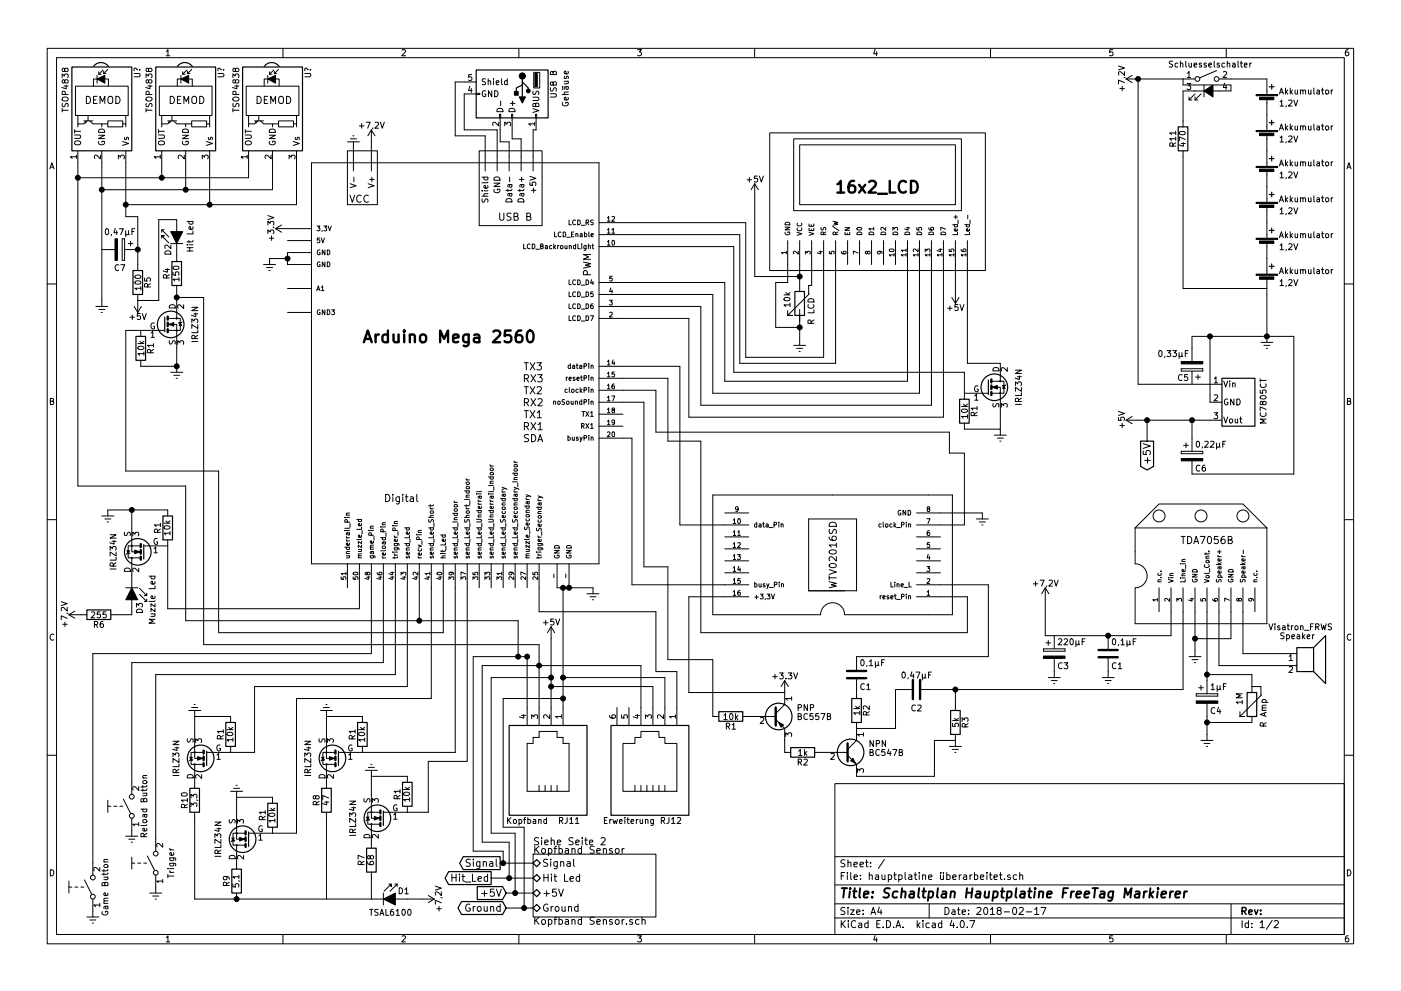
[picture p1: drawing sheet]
<svg xmlns="http://www.w3.org/2000/svg" width="297mm" height="210mm" viewBox="0 0 297 210" stroke-linecap="round" stroke-linejoin="round" font-family="sans-serif">
<g fill="none" stroke="#000" stroke-width=".21">
<path d="M10 10.3h277v189.9h-277zM12 12.2h273v186.1h-273zM13.2 16.5v-.8l.5 .4 .1-.4h.5l.2 .2-.2 .6M13.6 18.3h.9M13.7 17.1l.3-.2 .3 .1 .2 .1-.2 .5h-.3l-.2-.1-.2-.5h-.3v.6h.2l.2-.2M13.7 14.7l.3-.2h.3l.2 .2-.2 .4-.3 .1-.2-.1-.2-.6h-.3v.6l.2 .1 .2-.2M14 18.1v.7l-.9-.2M16 18.3h11.2v6.2h-11.2zM19.8 18.3v-1.5h3.2v1.5M20.6 16v1.6M21 15.7h.5M21 15.2v.5"/>
<path d="M21.8 14.9l-.8 .8M22 15.1v.5M22 15.6h.5M22.9 14.7l-.9 .9M28.4 15.6h1l.3 .2v.3l-.3 .2h-1M29.2 14.8h-.1a.41 .41 0 0 0-.7-.2l.1 .4M29.6 14.8h.1M31 16.5v-.8l.4 .4 .1-.4h.6l.1 .2-.1 .6M31.4 18.3h.8M31.5 17.1l.2-.2 .4 .1 .1 .1-.1 .5h-.4l-.2-.1-.1-.5h-.3v.6h.2l.2-.2M31.5 14.7l.2-.2h.4l.1 .2-.1 .4-.4 .1-.2-.1-.1-.6h-.3v.6l.2 .1 .2-.2M31.8 18.1v.7l-.9-.2"/>
<path d="M33.8 18.3h11.2v6.2h-11.2zM35.3 10.9l.3-.4v1.3M35.3 11.8h.7M37.6 18.3v-1.5h3.2v1.5M38.4 16v1.6M38.7 15.2v.5M38.7 15.7h.5M39.6 14.9l-.9 .8M39.8 15.1v.5M39.8 15.6h.5M40.6 14.7l-.8 .9M46.2 15.6h1l.3 .2v.3l-.3 .2h-1"/>
<path d="M47 14.8h-.1a.41 .41 0 0 0-.7-.2l.1 .4M47.3 14.8h.2M49.4 16.5v-.8l.5 .4 .1-.4h.5l.1 .2-.1 .6M49.8 18.3h.8M49.9 17.1l.3-.2 .3 .1 .1 .1-.1 .5h-.3l-.2-.1-.2-.5h-.3v.6h.2l.2-.2M49.9 14.7l.3-.2h.3l.1 .2-.1 .4-.3 .1-.2-.1-.2-.6h-.3v.6l.2 .1 .2-.2M50.2 18.1v.7l-.9-.2M52.2 18.3h11.2v6.2h-11.2zM56 18.3v-1.5h3.2v1.5M56.8 16v1.6M57.1 15.2v.5M57.1 15.7h.6"/>
<path d="M58 14.9l-.9 .8M58.2 15.6h.5M58.2 15.1v.5M59.1 14.7l-.9 .9M60 10.3v1.9M64.6 15.6h1l.3 .2v.3l-.3 .2h-1M65.4 14.8h-.1a.41 .41 0 0 0-.7-.2l.1 .4M65.8 14.8h.1M85.2 10.6l.5-.1 .3 .4-.8 .9h.8M99.6 18.3l-.3 .9h.8M99.9 18.8v.8M100 15.8h-.6l-.1 .6h.7v.6l-.2 .1-.5-.1"/>
<path d="M101 19.8h.7v.3h-.7zM101 17.4h-4.5v11.4h6.4v7.5M101 19.9h-2.6v7.7h7v8.7M102.9 19.3a.59 .59 0 0 0-.7 .6 .59 .59 0 0 0 .7 .5l.1-.4h-.2M102.9 16.8h-.6v.4a.54 .54 0 0 1 .6 .7l-.2 .1-.5-.1M103.5 17.2l.2-.1 .3 .1v.8M103.5 16.7v1.3M104.3 19.2v1.3l-.7-1.3v1.3M104.6 16.7v.1M104.6 17.1v.9M104.9 19.2a.64 .64 0 0 1 .7 .7 .64 .64 0 0 1-.7 .6zM105.2 17.5l.6-.1-.1-.2-.3-.1-.2 .2 .1 .6h.4"/>
<path d="M106.3 16.7v1.1l.2 .2M107.5 17.2l-.3-.1-.2 .3 .1 .5h.4M107.5 16.7v1.3M110 10.3v1.9M113 19.3v.7h.5a.54 .54 0 0 1 .6-.6l.1 .2v.5M113.2 15.4h1.2v3.3h-1.2zM116.7 19.9h1l.3 .2v.3l-.3 .2h-1M116.7 18.6v.6l.5 .1a.54 .54 0 0 1 .6-.6l.2 .1-.1 .5M117.3 17.6l.2-.3 .5 .3v.5h-1.3l.1-.7h.4l.1 .7M117.3 15.4l.2-.3 .5 .2v.5h-1.3l.1-.6h.4l.1 .6M119.2 18.9h.1M119.2 18.4h.1"/>
<path d="M119.6 17.2h.9M119.7 16.2l-.1 .3 .2 .2 .2-.1 .1-.4h.3v.5M119.9 18.4l.3 .6 .3-.2-.1-.4M120.4 17.2l.1 .2-.1 .3-.8 .1M120.4 15.1l.1 .4-.2 .2-.6-.1v-.5h.2l.2 .6M120.5 19.5l-.8 .1-.1 .3 .2 .2M120.5 18.4h-.8v.5M135.2 10.5h.8l-.4 .5 .3 .1 .1 .2-.1 .4-.2 .1-.5-.1M160 10.3v1.9M185.5 10.5l-.3 .9h.8M185.9 11v.8M210 10.3v1.9"/>
<path d="M235.9 10.5h-.6v.6h.6l.1 .5-.3 .2-.4-.1M237.1 14l1.3 .4-1.3 .4M237.4 18.8h1M237.9 18.3v1M238.3 16.4l.3 .1M238.4 17.5l-1.3-.5v.8M238.4 15.2v.8l-.9-.8-.4 .2 .1 .5M238.8 16.8h14.6M238.8 16.8l1.2 .7M240 16l-1.2 .8M241.3 16.8v64.7h17.8M248.6 13h-.6v.5a.54 .54 0 0 1 .6 .6l-.2 .1h-.5"/>
<path d="M249.7 13.5l-.3-.1-.3 .2 .1 .6h.5M250.3 13.5l.1-.1 .3 .1 .1 .7M250.3 13v1.2M250.8 16.8v1.2h10.2v1.3h-10.2v7.6M251.4 13v1l.2 .2M251.7 17.7h.8l-.5 .5 .4 .1v.6l-.2 .1-.5-.1M251.7 15.5l.4-.3v1.3M251.7 16.5h.8M252.1 13.4v.8h.3l.2-.1M252.6 13.4v.8M253.2 13.8l.5-.1v-.2l-.4-.1-.1 .2v.6h.5M253.4 19.9l-1.3 1.3"/>
<path d="M254.6 19.9l-1.2 1.3M254.7 13.5l-.3-.1-.1 .2v.2l.4 .1v.3h-.4M255.3 18v2.6M255.8 13.5l-.4-.1-.1 .2v.2l.5 .1v.3h-.5M256.3 13.8l.6-.1-.1-.2-.3-.1-.2 .2v.6h.5M257.4 13v1l.2 .2M257.9 15l-3.5 1.5M258.4 16.8h10.2v3.3M258.5 13.5l-.3-.1-.2 .2 .1 .2 .4 .1v.3h-.5M259.4 15.3l.4-.1 .3 .3-.8 1h.8M259.6 17.6l-.2 1h.7M259.6 13.5l-.3-.1-.2 .2 .1 .6h.4"/>
<path d="M259.9 18.1v.9M260 10.3v1.9M260.2 13.5l.2-.1 .3 .1v.7M260.2 13v1.2M261.3 13.5h.5l.1 .7M261.9 13.7l-.6 .2 .2 .3h.4M262.5 13v1l.2 .2M263 13.4h.4M263.1 13v1l.3 .2M263.8 13.8l.6-.1v-.2l-.4-.1-.2 .2 .1 .6h.5M265 13.4v.8M265.3 13.4l-.3 .2"/>
<path d="M271.3 20l.4-1.3 .4 1.3M271.4 19.6h.6M272.5 18.7v1.3M272.7 19.5l.3 .5M273 19.1l-.5 .5M273.6 18.7v1.3M273.7 19.5l.3 .5M274 19.1l-.4 .5M274.6 19.1v.8l.3 .1 .2-.2M275.1 19.1v.9M275.7 19.2l.2-.1 .3 .1 .1 .8M275.7 19.1v.9"/>
<path d="M276.3 19.3l.1-.2 .3 .1 .1 .8M277.4 19.1l.1 .8 .3 .1 .2-.2M278 19.1v.9M278.6 18.7v1.1l.1 .2M279.2 19.2h.5l.1 .8M279.8 19.4l-.6 .3 .1 .3 .5-.1M280.2 19.1h.5M280.4 18.7v1.1l.3 .2M281.1 19.2l.2-.1 .3 .1 .1 .5-.1 .2-.3 .1-.2-.2zM282.2 19.1v.9M282.6 19.1l-.4 .2M285.9 10.5l-.4 .1-.2 .2-.1 .8 .3 .2 .4-.1 .1-.4-.1-.2-.4-.1-.3 .3"/>
<path d="M10.6 35.8l.4-1.3 .4 1.3M10.7 35.5h.6M13.2 23.4h1.3M13.2 23v.7M13.2 21.9v.6l.5 .1a.54 .54 0 0 1 .6-.6l.2 .2-.1 .5M13.2 20.8l.8-.2a.42 .42 0 0 1 .4 .2 .42 .42 0 0 1 0 .5l-.4 .1h-.6l-.2-.2zM13.8 20.1v-.6l-.5-.1-.1 .7h1.3M15.8 28.6h1l.3 .3v.2l-.3 .3h-1M15.8 27.9h1.3M15.8 27.5v.7M15.9 30.1l.8-.2a.42 .42 0 0 1 .3 .2 .42 .42 0 0 1 0 .5l-.3 .1h-.7l-.2-.3zM16.2 33.3h-1.3l.4 .3"/>
<path d="M16.2 32.9v.7M16.5 32v71.1h22.9v28.6h70.5v7.6M16.5 24.5v1.8M17.8 25.6h1.9M18 25.8v.2h.3M18.3 20.4a.77 .77 0 0 1 .9 .8 .77 .77 0 0 1-.9 .8zM18.4 25.6l-.6 .7h-1.3v.6M18.7 24.5v1.1M19 25.6l.7 .7h1.9v.6M19.8 21.2h.5M20.6 20.4h-.8v1.6h.8M20.9 28.7h1.3l-1.3 .7h1.3"/>
<path d="M21 30a.59 .59 0 0 0 .5 .7 .59 .59 0 0 0 .6-.7h-.5v.2M21.1 27.5a.67 .67 0 0 1 .7-.1 .67 .67 0 0 1 .4 .7h-1.3zM21.2 22v-1.6l.5 1.1 .5-1.1v1.6M21.3 32.9v.8l-.9-.8-.4 .2 .1 .5M21.6 26.3h1.3M21.6 32v33M22.9 25.6h3.1v1.3h-3.1zM23 20.7a.5 .5 0 0 1 .5-.3 .5 .5 0 0 1 .4 .5v.9l-.4 .2a.53 .53 0 0 1-.6-.5zM24.6 20.4a.77 .77 0 0 1 .9 .8 .77 .77 0 0 1-.9 .8zM25.1 33.7v-.8l.5 .4 .1-.3h.5l.2 .1-.2 .6M26 30l1.3 .4-1.3 .5M26 26.3h.7v.6"/>
<path d="M26.5 29.2l-.1 .3 .2 .1h.2l.1-.4h.3v.4M26.7 24.5v1.8M26.7 32v14h2.5v11.4M31 23v.7M31 23.4h1.2M31 21.9v.6l.4 .1a.54 .54 0 0 1 .7-.6l.1 .2v.5M31 20.8l.8-.2a.42 .42 0 0 1 .4 .2 .42 .42 0 0 1 0 .5l-.4 .1h-.7l-.1-.2zM31.6 20.1l-.1-.6-.4-.1-.1 .7h1.2M33.6 28.6h1l.3 .3v.2l-.3 .3h-1M33.6 27.5v.7M33.6 27.9h1.3M33.7 30.1l.7-.2a.42 .42 0 0 1 .4 .2 .42 .42 0 0 1 0 .5l-.4 .1h-.6l-.2-.3z"/>
<path d="M34 33.3h-1.3l.4 .3M34 32.9v.7M34.3 24.5v1.8M34.3 32v5.7M35.6 25.6h1.9M35.8 25.8v.2h.3M36.1 20.4a.77 .77 0 0 1 .9 .8 .77 .77 0 0 1-.9 .8zM36.2 25.6l-.6 .7h-1.3v.6M36.4 24.5v1.1M36.8 25.6l.7 .7h1.9v.6M37.6 21.2h.5M38.4 20.4h-.8v1.6h.8"/>
<path d="M38.7 28.7h1.3l-1.3 .7h1.3M38.7 30a.59 .59 0 0 0 .6 .7 .59 .59 0 0 0 .6-.7h-.5v.2M38.7 27.6a.69 .69 0 0 1 .8-.2 .69 .69 0 0 1 .5 .7h-1.3zM39 22v-1.6l.5 1.1 .5-1.1v1.6M39.1 32.9v.8l-.9-.8-.4 .2 .1 .5M39.4 26.3h1.2M39.4 32v8.3M40.6 25.6h3.2v1.3h-3.2zM40.7 20.7a.5 .5 0 0 1 .6-.3 .5 .5 0 0 1 .4 .5l-.1 .9-.3 .2a.53 .53 0 0 1-.6-.5zM42.3 20.4a.77 .77 0 0 1 .9 .8 .77 .77 0 0 1-.9 .8zM42.9 33.7v-.8l.5 .4 .1-.3h.5l.1 .1-.1 .6M43.8 30l1.2 .4-1.2 .5"/>
<path d="M43.8 26.3h.6v.6M44.2 29.2v.3l.1 .1h.3l.1-.4h.3v.4M44.4 24.5v1.8M44.4 32v11.4M49.4 23v.7M49.4 23.4h1.2M49.4 21.9v.6l.5 .1a.54 .54 0 0 1 .6-.6l.1 .2v.5M49.4 20.8l.8-.2a.42 .42 0 0 1 .4 .2 .42 .42 0 0 1 0 .5l-.4 .1h-.6l-.2-.2zM50 20.1v-.6l-.5-.1-.1 .7h1.2M52 28.6h1l.3 .3v.2l-.3 .3h-1M52 27.9h1.3M52 27.5v.7"/>
<path d="M52.1 30.1l.8-.2a.42 .42 0 0 1 .3 .2 .42 .42 0 0 1 0 .5l-.3 .1h-.7l-.2-.3zM52.4 33.3h-1.3l.4 .3M52.4 32.9v.7M52.7 32v5.7h-36.2M52.7 24.5v1.8M54 25.6h1.9M54.2 25.8v.2h.3M54.5 20.4a.77 .77 0 0 1 .9 .8 .77 .77 0 0 1-.9 .8zM54.6 25.6l-.6 .7h-1.3v.6M54.9 24.5v1.1M55.2 25.6l.7 .7h1.9v.6M56 21.2h.5"/>
<path d="M56.8 20.4h-.8v1.6h.8M57.1 28.7h1.3l-1.3 .7h1.3M57.1 30a.59 .59 0 0 0 .6 .7 .59 .59 0 0 0 .6-.7h-.5v.2M57.3 27.5a.67 .67 0 0 1 .7-.1 .67 .67 0 0 1 .4 .7h-1.3zM57.4 22v-1.6l.5 1.1 .5-1.1v1.6M57.5 32.9v.8l-.9-.8-.4 .2 .1 .5M57.8 32v8.3h-36.2M57.8 26.3h1.3M59.1 25.6h3.1v1.3h-3.1zM59.2 20.7a.5 .5 0 0 1 .5-.3 .5 .5 0 0 1 .4 .5l-.1 .9-.3 .2a.53 .53 0 0 1-.6-.5zM60.8 20.4a.77 .77 0 0 1 .9 .8 .77 .77 0 0 1-.9 .8zM61.3 33.7v-.8l.5 .4 .1-.3h.5l.2 .1-.2 .6"/>
<path d="M62.2 30l1.2 .4-1.2 .5M62.2 26.3h.7v.6M62.7 29.2l-.1 .3 .2 .1h.2l.1-.4h.3v.4M62.9 24.5v1.8M62.9 32v11.4h-36.2M66 34.5h61zM66 34.5v85.1zM73.7 32h6.3v11.4h-6.3zM73.7 30.1h2.5M74.2 39l1.3 .4-1.3 .4M74.3 29.5h1.3M74.8 28.8h.3"/>
<path d="M74.9 30.1v6.2M75 37.6v1M76.2 26.7h1M76.7 26.2v1M77.6 25.9h.9l-.5 1.3M78.1 39l1.2 .4-1.2 .4M78.4 38.1h.9M78.7 27.6l-.7 1.2M78.7 27.6v8.7M78.7 27.6l.8 1.2M78.8 37.6v1M79 27.1l-.1 .3"/>
<path d="M79.6 26l.4-.1 .3 .4-.8 .9h.8M80.6 25.9l.5 1.3 .4-1.3M101.6 32h13.3v15.9h-13.3zM102.2 37.6h1.3M102.7 37.6l-.1 .3 .2 .3 .6-.1v-.5M103.4 39.4l.1 .3-.2 .2h-.6v-.5l.2-.1 .1 .6M103.5 38.6l-.2 .2h-1.1M104.7 38.9h1.3l-1.3 .7h1.3M104.8 37.8a.69 .69 0 0 1 .8-.2 .69 .69 0 0 1 .4 .6h-1.3zM105.4 23.2a.69 .69 0 0 1 .8-.2 .69 .69 0 0 1 .4 .7h-1.2zM105.7 25.9v.8l-.9-.8-.3 .3 .1 .4M105.9 24.3h.3v.7h-.3z"/>
<path d="M106 25v5.1h1.9v6.2M106.1 21.5v.9M107 26.7v-.8l.5 .5 .1-.4h.6l.1 .2-.1 .5M107.9 23.2a.69 .69 0 0 1 .8-.2 .69 .69 0 0 1 .5 .7h-1.3zM108 39.2l.2 .5 .3-.1v-.4M108.1 37.6v1M108.2 21.9h1M108.5 24.3h.2v.7h-.2zM108.5 39.2h-.8v.5M108.6 25v4.5h1.9v6.8M108.7 21.5v.9M110.1 38.1h1"/>
<path d="M110.5 39.2l.3 .5 .3-.1-.1-.4M110.6 37.6v1M111.1 39.2h-.8v.5M112.3 38.7v.6h.6v-.6h.6l.1 .2-.1 .4M112.3 37.4l1.3 .4-1.3 .4M113 23l1.2 .5-1.2 .4M113 20.6h1l.2 .2v.3l-.2 .2h-1M113.1 39.9v1M113.4 26.3h-1.3l.3 .3M113.4 25.9v.7M113.5 24.3h.3v.7h-.3zM113.6 22.2l.2-.3 .4 .2v.5h-1.2l.1-.6h.4l.1 .6"/>
<path d="M113.7 25v2.6h-.7v8.7M119.2 20.1h1.3M119.3 21.8a.59 .59 0 0 0 .5 .7 .59 .59 0 0 0 .6-.7l-.5-.1v.2M120.4 20.7l.1 .3-.2 .2h-.6v-.5l.2-.1 .2 .6M127 34.5v85.1zM158.4 38.1h1M158.9 37.7v.9M160 39l-.7 1.3M160 39v19.7h9.5M160 39l.8 1.3M160.6 37.4h-.6l-.1 .5h.7v.6l-.2 .1-.5-.1M161 37.4l.4 1.2 .4-1.2"/>
<path d="M163.2 28.2h45.7v29.2h-45.7zM168.3 29.5h35.5v15.2h-35.5zM169.5 30.7h33.1v12.7h-33.1zM248.7 31l-.1-.6-.5-.1-.1 .7h1.3M249.3 29.4h-1.3l.4 .4M249.3 28.2h-1.3l.4 .4M249.3 30.3l-.6 .4M249.3 27.9v.7M249.3 29.1v.7M250.1 28.1a.76 .76 0 0 1 1.2 .2 .74 .74 0 0 1-1.3-.1zM250.4 30.4h.9M250.8 32v29.2h17.8"/>
<path d="M250.9 30.3v.7l-.9-.2M251.3 29.6l-1.3-.5v.8M252.1 20.6v.6h.6M253.4 20.6v.6h.6M268.6 21.1v6.6M268.6 28.7v6.6M268.6 36.3v6.6M271.3 27.6l.4-1.3 .4 1.3M271.3 35.2l.4-1.3 .4 1.3M271.4 29.2l.4-.4v1.3M271.4 36.8l.4-.3v1.2M271.4 21.6l.4-.4v1.3"/>
<path d="M271.4 27.2h.6M271.4 30.1h.7M271.4 34.8h.6M271.4 37.7h.7M271.4 22.5h.7M272.5 26.3v1.3M272.5 33.9v1.3M272.7 27.1l.3 .5M272.7 34.7l.3 .5M272.7 30l-.1 .3M272.7 37.7l-.1 .2M272.7 22.4l-.1 .3"/>
<path d="M273 26.7l-.5 .5M273 34.3l-.5 .5M273.2 29l.5-.2 .2 .4-.7 .9h.7M273.2 36.6l.5-.1 .2 .3-.7 .9h.7M273.2 21.3l.5-.1 .2 .4-.7 .9h.7M273.6 26.3v1.3M273.6 33.9v1.3M273.7 27.1l.3 .5M273.7 34.7l.3 .5M274 26.7l-.4 .5M274 34.3l-.4 .5M274.3 28.8l.4 1.3 .5-1.3"/>
<path d="M274.3 36.5l.4 1.2 .5-1.2M274.3 21.2l.4 1.3 .5-1.3M274.6 26.7v.8l.3 .1 .2-.1M274.6 34.3v.8l.3 .1 .2-.1M275.1 26.7v.9M275.1 34.3v.9M275.7 26.8l.2-.1 .3 .1 .1 .8M275.7 34.5l.2-.2 .3 .1 .1 .8M275.7 26.7v.9M275.7 34.3v.9M276.3 26.9l.1-.2 .3 .1 .1 .8M276.3 34.5l.1-.2 .3 .1 .1 .8"/>
<path d="M277.4 26.7l.1 .8 .3 .1 .2-.1M277.4 34.3l.1 .8 .3 .1 .2-.1M278 26.7v.9M278 34.3v.9M278.6 26.3v1.1l.1 .2M278.6 33.9v1.1l.1 .2M279.2 26.8h.5l.1 .8M279.2 34.4h.5l.1 .8M279.8 27l-.6 .3 .1 .3 .5-.1M279.8 34.6l-.6 .3 .1 .3 .5-.1M280.2 26.7h.5M280.2 34.3h.5"/>
<path d="M280.4 26.3v1.1l.3 .2M280.4 33.9v1.1l.3 .2M281.1 26.8l.4-.1 .2 .3v.3l-.2 .3-.4-.1zM281.1 34.5l.4-.2 .2 .3v.3l-.2 .3-.4-.1zM282.2 26.7v.9M282.2 34.3v.9M282.6 26.7l-.4 .3M282.6 34.3l-.4 .3M285.6 35.8l.4-1.3 .4 1.3M285.7 35.5h.6M21.6 53h2.8M22.4 48.6l.2-.1a.67 .67 0 0 1 .5 .7 .67 .67 0 0 1-.5 .6l-.3-.5z"/>
<path d="M23.6 49.7l-.1 .3M24.4 48.5l-.2 .9h.7M24.7 48.9v.9M25.2 56.3a.56 .56 0 0 0-.8 .5 .56 .56 0 0 0 .8 .5M25.3 48.5h.8l-.5 1.3M25.6 56.2h.8l-.5 1.2M25.9 50.7h.5zM25.9 50.7v4.5zM25.9 55.2h.5zM26.4 50.7v4.5zM26.4 53h2.8M26.6 48.9v1.3"/>
<path d="M27.2 51.7h1M27.3 49.6l.1 .2M27.3 48.9l-.1 .8-.4 .1-.2-.2M27.7 51.2v1M28 49.1h.4M28.6 48.5h-.6v1.3M28.7 58.5a.76 .76 0 0 1 1.2 .3 .74 .74 0 0 1-1.3-.1zM28.7 59.7a.69 .69 0 0 1 1.2 .3 .74 .74 0 0 1-1.3-.1zM30.6 59v.6l.6 .1v-.7h.6l.1 .2-.1 .5M34.3 50.5v-.5h.5h-.5l1.5 1.6M34.3 48.8v.5M34.8 48.8h-.5l1.5 1.5"/>
<path d="M35.1 57.2h.8M35.1 53.3a.67 .67 0 0 1 .8-.1 .67 .67 0 0 1 .3 .7h-1.2zM35.3 59l-.1-.6-.5-.1-.1 .7h1.3M35.5 57v.8l-.9-.3M35.9 58.3l-.6 .4M36.2 51.7h2.5M36.2 52v.8l-.9-.8-.3 .2 .1 .5M36.7 57.7v.6l.6 .1v-.7h.5l.1 .2-.1 .5M36.7 56.6a.76 .76 0 0 1 1.2 .3 .74 .74 0 0 1-1.2-.1zM37.5 49.1v-2.5h-3.8v17.1h-4.5M37.5 51.7v3.8M37.9 59.3h-1.2l.3 .3"/>
<path d="M37.9 58.9v.7M39.6 51.9h.2M39.6 53.3h1.3M39.6 52.5h1.3M39.6 47h1.3M40.1 51.9h.8M40.1 51v.5M40.1 47v.3l.2 .3 .5-.1v-.5M40.2 52.5v.8M40.8 48.1l.1 .4-.2 .2-.6-.1v-.5h.3l.1 .6M40.9 51l-.2 .3h-1.1M40.9 49v.6h-1.3"/>
<path d="M55.9 56.1h2.5M56.5 56.8h1.3M56.8 49.6v-.8l.5 .4 .1-.4h.5l.2 .2-.2 .6M56.8 47.7v-.7l.5 .4 .1-.4h.5l.2 .2-.2 .5M56.8 45.7l1.3 .5-1.3 .4M57 57.4h.3M57.1 50.5h1M57.6 50.1v.9M57.9 48.2h.2M58.4 48.5l1.3 .8M58.4 48.5h7.6M59.7 47.7l-1.3 .8"/>
<path d="M61 54.9h-3.9v1.2M61 51h5M66 53.6h-5v2.5h5M67.2 47.9h.6l-.3 .4 .3 .1v.5h-.6M67.8 50.5h-.5v.5l.4-.1 .1 .5h-.5M67.8 55.6a.45 .45 0 0 0-.5 .5 .45 .45 0 0 0 .6 .4v-.3h-.2M67.8 53.1a.45 .45 0 0 0-.5 .4 .45 .45 0 0 0 .6 .4v-.3h-.2M68.1 50.5l.4 1 .3-1M68.3 48.9l-.1 .2M68.7 47.9h.6l-.4 .4 .3 .1v.5h-.5M68.9 55.6v1l-.6-1v1M68.9 53v1l-.6-1v1"/>
<path d="M69.4 55.6a.51 .51 0 0 1 .6 .5 .51 .51 0 0 1-.6 .5zM69.4 53a.51 .51 0 0 1 .6 .5 .51 .51 0 0 1-.6 .5zM69.6 47.9l.3 1.1 .3-1.1M74.2 41.4l.5 1.5 .5-1.5M76.6 41.5a.72 .72 0 0 0-1 .5 .72 .72 0 0 0 .7 .9l.3-.1M78.1 41.5a.72 .72 0 0 0-1 .5 .72 .72 0 0 0 .7 .9l.3-.1M102.2 40.5h.1M102.2 41.6h1.3M102.2 42.2v.6h.5a.54 .54 0 0 1 .6-.6l.2 .2-.1 .5M102.6 40.5h.9M103.5 41.1h-.8l-.1 .3 .1 .2M104.8 40.2a.59 .59 0 0 0 .5 .7 .59 .59 0 0 0 .6-.7l-.5-.1v.3"/>
<path d="M105.9 45.2v1.3l.3 .2h.3l.3-.2v-1.3M107.3 42.4a.69 .69 0 0 1 .8-.2 .69 .69 0 0 1 .4 .6h-1.2zM107.7 40.1v.5M108 41l.2 .6 .3-.2v-.4M108.4 45.3l-.6-.1-.3 .3 .1 .4 .7 .2v.5l-.2 .1h-.6M108.5 41l-.8 .1v.5M108.5 40.1l-.2 .3h-1M109 45.9h.7l.1-.3-.1-.2-.7-.2v1.5h.6l.2-.1 .1-.4-.4-.3M109.9 42.4a.69 .69 0 0 1 .7-.2 .69 .69 0 0 1 .5 .6h-1.3zM110.2 40.1v.5M110.5 41l.3 .6 .3-.2-.1-.4M111 51.8v1h.5"/>
<path d="M111.1 41l-.8 .1v.5M111.1 40.1l-.2 .3h-1.1M111.7 45.9h.6l.2-.3-.1-.2-.7-.2v1.5h.6l.2-.1 .1-.4-.4-.3M112.4 51.9a.44 .44 0 0 0-.6 .4 .44 .44 0 0 0 .6 .4M112.6 40.4h1M112.9 51.8a.51 .51 0 0 1 .5 .5 .51 .51 0 0 1-.5 .5zM113.6 52.9h.8M114.6 52.2h.5v-.3l-.5-.1v1h.4l.2-.4-.2-.2M115.6 52.1h.4l.1 .7M116.1 52.3l-.5 .2 .1 .3 .4-.1M117 52.1h-.3l-.2 .2 .1 .4h.4M117.4 51.8v1"/>
<path d="M117.5 52.4l.3 .4M117.6 49.2v1h.5M117.8 52.1l-.4 .4M118.2 52.1v.7M118.5 52.1l-.3 .2M118.9 52.1h.3l.2 .2v.3l-.2 .2-.4-.2zM118.9 49.3a.44 .44 0 0 0-.6 .4 .44 .44 0 0 0 .6 .4M119.4 49.2a.51 .51 0 0 1 .6 .5 .51 .51 0 0 1-.6 .5zM119.8 52.1v.6h.4M120.2 50.3h.7M120.2 52.1v.7M120.6 59.4v1h.5"/>
<path d="M120.6 46.7v1h.5M120.7 52.2l.4-.1v.7M120.7 52.1v.7M121.2 49.7h.3M121.7 49.2h-.5v1h.5M122 59.5a.44 .44 0 0 0-.6 .4 .44 .44 0 0 0 .6 .4M122 46.8a.44 .44 0 0 0-.6 .4 .44 .44 0 0 0 .6 .4M122 52.1h-.3l-.1 .2v.4h.4M122 51.8v1M122.1 49.7l.4-.1v.6M122.1 49.5v.7M122.5 59.4a.51 .51 0 0 1 .5 .5 .51 .51 0 0 1-.5 .5z"/>
<path d="M122.5 46.7a.51 .51 0 0 1 .5 .5 .51 .51 0 0 1-.5 .5zM122.5 51.8v1h.5M123 49.6h.4v.6M123.2 47.8h.8M123.3 51.8v.1M123.3 52.1v.7M123.4 49.8l-.4 .2 .1 .2h.3M123.7 55.6l1.5 .4-1.1 .3 1.1 .2-1.5 .4M123.9 49.6l.3-.1 .2 .3-.1 .4h-.4M123.9 49.2v1M124.3 59.4a.51 .51 0 0 1 .5 .5 .51 .51 0 0 1-.5 .5zM124.3 52.1v.8l-.1 .2h-.4"/>
<path d="M124.3 52.1h-.3l-.2 .2 .1 .4h.4M124.3 47.2h.4v-.5h-.4v1M124.5 47.2l.3 .5M124.5 58.3l-.1-.7-.2-.2-.3 .1-.2 .2v.6h1.5M124.7 52.2l.4-.1 .1 .7M124.7 51.8v1M124.8 49.2v.9l.2 .1M125.2 54h-1.5l1.1 .5-1.1 .5h1.5M125.3 49.9l.5-.1v-.2l-.3-.1-.2 .2 .1 .5h.4M125.5 59.3l-.3 .8h.6M125.5 52.1h.4M125.7 51.8v.8l.2 .2"/>
<path d="M125.7 59.7v.7M125.8 46.7h-.5v.4a.43 .43 0 0 1 .5 .5h-.6M127 47.2h31.1v28.6h16.5v-24.8M127 49.8h29.8v27.3h20.4v-26.1M127 52.3h28.6v26.7h48.9v5.7M128.8 51.3l.3-.3v1M128.8 48.8l.3-.3v1M128.8 46.2l.3-.3v1M128.8 52h.5M128.8 49.5h.5M128.8 46.9h.5M129.7 48.8l.3-.3v1"/>
<path d="M129.7 46l.4-.1 .2 .3-.6 .7h.6M129.7 49.5h.6M129.8 58.6h-.5v.5l.4-.1 .1 .5h-.5M129.8 51.1l.2-.1a.49 .49 0 0 1 .3 .5 .49 .49 0 0 1-.4 .5l-.2-.4zM166.4 48.2h1.1l-1.1 .6h1.1M166.5 49.3a.45 .45 0 0 0 .5 .5 .45 .45 0 0 0 .4-.6h-.4v.2M166.6 47.2a.53 .53 0 0 1 .6 0 .53 .53 0 0 1 .3 .5h-1.1zM166.7 53.6h-1l.3 .3M166.7 53.3v.6M167 51v8.9h-2.5v9.6h5M169 49.3l1 .3-1 .3M169.1 48.4a.44 .44 0 0 0 .4 .6 .44 .44 0 0 0 .4-.6"/>
<path d="M169.1 47.3a.44 .44 0 0 0 .4 .7 .44 .44 0 0 0 .4-.7M169.2 53.3v.6l-.7-.6-.3 .2 .1 .4M169.5 51v10.8M170.8 53.9v-.6l.3 .3 .1-.3h.5v.6M171.5 49.3l1 .3-1 .3M171.5 48.4v.5h1v-.5M171.5 47.5v.5h1v-.5M172 47.7v.3M172 48.6v.3M172.1 51v9.6h-.7v1.9M173.6 53.4h.7M174 53.3v.6l-.7-.3"/>
<path d="M174.1 48.3v.4l.3 .1a.43 .43 0 0 1 .6-.5v.5M174.6 49.8l-.1-.5h-.4v.5h1M175.1 49.2l-.5 .3M175.8 53.3v.5l.5 .1v-.5l.5-.1v.6M176.6 48.1l1.3 .8M176.6 46.9l1 .3-.7 .2 .7 .2-1 .2M177.1 49.8v-.5h-.4l-.1 .5h1M177.6 49.2l-.5 .3M178.4 53.4l.1 .3 .7 .2 .2-.2-.1-.4-.5 .1v.3l.2 .2M179.1 49.3v.5h1.1v-.5M179.1 48.3h1.1l-1.1 .6h1.1M179.6 49.4v.4"/>
<path d="M179.7 51v5.1M181.7 49.4a.55 .55 0 0 1 .7-.2 .55 .55 0 0 1 .3 .6h-1zM181.7 48.4a.62 .62 0 0 1 1 .2 .59 .59 0 0 1-1-.1zM181.9 53.7l-1-.4v.6M182.2 51v5.1M183.9 53.5l.2-.2 .4 .2-.1 .3-.3 .1-.3-.6-.3 .1v.4l.2 .1 .2-.2M184.3 49.4a.55 .55 0 0 1 .6-.2 .55 .55 0 0 1 .3 .6h-1zM184.8 51v5.1M185.2 48.5h-1l.3 .3M185.2 48.3v.5M186.4 53.3l.2 .2v.3h-.5l-.1-.3 .2-.2h.6l.2 .5M186.8 49.4a.55 .55 0 0 1 .6-.2 .55 .55 0 0 1 .4 .6h-1z"/>
<path d="M187.3 51v5.1M187.8 48.3v.6l-.7-.6-.3 .1 .1 .4M188.6 53a.62 .62 0 0 1 1 .2 .59 .59 0 0 1-1.1-.1zM189.3 48.9v-.6l.4 .3 .1-.3h.4v.6M189.4 49.4a.55 .55 0 0 1 .6-.2 .55 .55 0 0 1 .3 .6h-1zM189.6 54.1h-1.1l.3 .3M189.6 53.8v.6M189.9 51v5.1M191.9 49.4a.55 .55 0 0 1 .6-.2 .55 .55 0 0 1 .4 .6h-1.1zM192.1 54.1h-1l.3 .3M192.1 53.1h-1l.3 .3M192.1 52.8v.6"/>
<path d="M192.1 53.8v.6M192.2 48.3h.7M192.4 51v29.9h-38.7v-21h-26.7M192.5 48.2v.6l-.7-.2M194.4 48.3v.5h.5l-.1-.5h.5v.5M194.4 49.4a.55 .55 0 0 1 .7-.2 .55 .55 0 0 1 .3 .6h-1zM194.6 54.1h-1l.3 .3M194.6 52.8v.6l-.7-.6-.3 .2 .1 .4M194.6 53.8v.6M194.9 51v32.4h-43.8v-20.9h-24.1M196.2 53.4v-.6l.3 .4 .1-.3h.5v.5M196.9 48.3l.1 .4 .7 .1 .2-.2-.1-.3h-.4l-.1 .3 .2 .2"/>
<path d="M197 49.4a.55 .55 0 0 1 .6-.2 .55 .55 0 0 1 .3 .6h-1zM197.2 54.1h-1l.3 .3M197.2 53.8v.6M197.5 51v35h-48.9v-21h-21.6M199 52.9h.7M199.4 52.8v.6l-.7-.2M199.5 49.4a.55 .55 0 0 1 .6-.2 .55 .55 0 0 1 .4 .6h-1zM199.7 54.1h-1l.3 .3M199.7 53.8v.6M200 51v37.5h-54v-20.9h-19M200.5 48.6l-1-.4v.7M201.2 52.9v.4l.5 .1v-.5h.5v.5"/>
<path d="M202 47.7h1M202.3 54.1h-1.1l.3 .3M202.3 46h.7M202.3 53.8v.6M202.4 47.7l-.1 .3 .2 .2 .5-.1v-.4M202.6 51v13.4M202.6 45.7v.7M203 48.6v.3l-.1 .1h-.5v-.4l.2-.1 .1 .5M203 49.3v.5h-1M203.1 46.7v.7M203.8 52.9l.1 .4 .7 .1 .2-.2-.1-.3h-.5v.3l.2 .2M204.5 47.7h1.1"/>
<path d="M204.8 54.1h-1l.3 .3M204.8 53.8v.6M204.9 47.7v.3l.2 .2 .4-.1v-.4M205.1 51v26.1h7v3.8h-1.8M205.2 45.7v.7M205.5 48.6l.1 .3-.2 .1h-.5v-.4l.2-.1 .1 .5M205.6 49.3v.5h-1.1M205.7 46.7v.7M268.6 43.9v6.6M268.6 51.6v6.6M268.6 59.2v13.4M271.3 42.8l.4-1.3 .4 1.3"/>
<path d="M271.3 50.4l.4-1.2 .4 1.2M271.3 58.1l.4-1.3 .4 1.3M271.4 44.4l.4-.3v1.3M271.4 52.1l.4-.4v1.3M271.4 59.7l.4-.4v1.3M271.4 42.4h.6M271.4 45.4h.7M271.4 50.1h.6M271.4 53h.7M271.4 57.7h.6M272.5 41.5v1.3M272.5 49.2v1.2"/>
<path d="M272.5 56.8v1.3M272.7 42.3l.3 .5M272.7 50l.3 .4M272.7 57.6l.3 .5M272.7 45.3l-.1 .2M272.7 52.9l-.1 .3M273 42l-.5 .4M273 49.6l-.5 .5M273 57.2l-.5 .5M273.2 44.2l.5-.1 .2 .3-.7 1h.7M273.2 51.8l.5-.1 .2 .4-.7 .9h.7M273.2 59.4l.5-.1 .2 .4-.7 .9h.7"/>
<path d="M273.6 41.5v1.3M273.6 49.2v1.2M273.6 56.8v1.3M273.7 42.3l.3 .5M273.7 50l.3 .4M273.7 57.6l.3 .5M274 42l-.4 .4M274 49.6l-.4 .5M274 57.2l-.4 .5M274.3 44.1l.4 1.3 .5-1.3M274.3 51.7l.4 1.3 .5-1.3M274.3 59.3l.4 1.3 .5-1.3"/>
<path d="M274.6 42v.7l.3 .1 .2-.1M274.6 49.6v.8h.3l.2-.1M274.6 57.2v.8l.3 .1 .2-.2M275.1 42v.8M275.1 49.6v.8M275.1 57.2v.9M275.7 42.1l.2-.1h.3l.1 .8M275.7 49.7l.2-.1 .3 .1 .1 .7M275.7 57.3l.2-.1 .3 .1 .1 .8M275.7 42v.8M275.7 49.6v.8M275.7 57.2v.9"/>
<path d="M276.3 42.1l.1-.1h.3l.1 .8M276.3 49.8l.1-.2 .3 .1 .1 .7M276.3 57.4l.1-.2 .3 .1 .1 .8M277.4 42l.1 .7 .3 .1 .2-.1M277.4 49.6l.1 .8h.3l.2-.1M277.4 57.2l.1 .8 .3 .1 .2-.2M278 42v.8M278 49.6v.8M278 57.2v.9M278.6 41.5v1.1l.1 .2M278.6 49.2v1l.1 .2M278.6 56.8v1.1l.1 .2"/>
<path d="M279.2 42h.5l.1 .8M279.2 49.7h.5l.1 .7M279.2 57.3h.5l.1 .8M279.8 42.3l-.6 .2 .1 .3 .5-.1M279.8 49.9l-.6 .2 .1 .3h.5M279.8 57.5l-.6 .3 .1 .3 .5-.1M280.2 42h.5M280.2 49.6h.5M280.2 57.2h.5M280.4 41.5v1.1l.3 .2M280.4 49.2v1l.3 .2M280.4 56.8v1.1l.3 .2"/>
<path d="M281.1 42.1l.2-.1 .3 .1 .1 .5-.1 .1-.3 .1-.2-.1zM281.1 49.7l.4-.1 .2 .2v.4l-.2 .2-.4-.1zM281.1 57.3l.4-.1 .2 .2v.4l-.2 .3-.4-.2zM282.2 42v.8M282.2 49.6v.8M282.2 57.2v.9M282.6 42l-.4 .2M282.6 49.6l-.4 .2M282.6 57.2l-.4 .2M10 60.2h2M20.3 65h2.6M21 65.7h1.2"/>
<path d="M21.5 66.3h.2M27.6 67.3h.9M28 66.8v1M28.4 65l.8 1.3M29.2 62.5v3.8M29.2 72.9h1.3M29.3 73.6a.76 .76 0 0 1 1.2 .3 .74 .74 0 0 1-1.3-.1zM29.6 72.4l.5 .5M29.7 66.5h-.6v.6h.6v.6l-.1 .1-.5-.1M29.8 76.4v1.3h7.7M29.8 70.1v1.3M29.9 61.2h-1.3l.4 .3"/>
<path d="M29.9 60.8v.7M30 65l-.8 1.3M30.2 66.5l.4 1.3 .4-1.3M30.5 75h-1.3l.4 .4M30.5 74.7v.7M30.5 72.4l-.5 .4M31.3 60.9l-.1-.6-.5-.1-.1 .7h1.3M31.9 60.2l-.6 .4M31.9 74.8v-.6h-.5l-.1 .6h1.2M32 70.7l.4-.4v1.3M32 71.6h.7M32.5 73.3h-1.2l.3 .3"/>
<path d="M32.5 74.1l-.6 .4M32.5 72.9v.7M32.7 68.6a.59 .59 0 0 0-.7 .5 .59 .59 0 0 0 .7 .6l.1-.5h-.3M34.9 70.1h-8.2v29.8h19.7v34.3h47.6v-14.6M35.7 70.1h1.8v8.9M35.9 72.3v.6h.5a.54 .54 0 0 1 .6-.6l.2 .2-.1 .5M36.1 64.7a.67 .67 0 0 1 .7 0 .67 .67 0 0 1 .4 .6h-1.3zM36.2 79h2.5M36.8 79.6h1.3M37.5 60.6v7h-1.8M37.5 67.6h.7v2.5h-.7v-1.3h-1.8M37.5 63.1h5.7v73.7h71.1v17.1"/>
<path d="M37.7 73.1v-.8l.5 .4 .1-.4h.5l.1 .2-.1 .6M38.6 68.3l-.8 .3M38.9 64.7v.8l-.9-.8-.3 .2 .1 .5M40.7 68.5v-.8l.4 .4 .1-.4h.6l.1 .2-.1 .6M40.7 65.2h1.2l-1.2 .7h1.2M40.7 72.5h1.2M41.1 66.6h.8M41.3 71.9l-.1-.7h-.4l-.1 .7h1.2M41.5 66.4v.8l-.9-.3M41.9 70v.6h-1.2M41.9 68.9v.8l-1.2-.8v.8M41.9 71.1l-.6 .4"/>
<path d="M61 61.2h5M61 66.3h5M67.2 61.7l.3-1.1 .3 1.1M67.3 61.4h.4M67.8 65.8a.45 .45 0 0 0-.5 .4 .45 .45 0 0 0 .6 .4v-.3h-.2M68.1 61l.3-.4v1.1M68.1 61.7h.6M68.9 65.7v1l-.6-1v1M69.4 65.7a.51 .51 0 0 1 .6 .5 .51 .51 0 0 1-.6 .5zM70.3 65.7h.6l-.3 .4 .3 .1v.4h-.6M111.2 77h.8M111.6 77v1.5"/>
<path d="M112.4 77l1 1.5M112.6 79.5l1 1.5M113.4 77l-1 1.5M113.6 79.5l-1 1.5M113.8 77h1l-.5 .5 .5 .3-.1 .5-.2 .2-.7-.2M114 79.5h1l-.5 .6 .5 .3-.1 .5-.2 .1-.7-.1M120.6 67v1h.5M120.6 64.5v1h.5M120.6 61.9v1h.5M120.9 77.5h-.3l-.2 .2 .1 .4h.4M120.9 77.2v1M121.4 77.5h.4v.7"/>
<path d="M121.8 77.7l-.4 .2 .1 .3 .3-.1M122 67.1a.44 .44 0 0 0-.6 .4 .44 .44 0 0 0 .6 .4M122 64.6a.44 .44 0 0 0-.6 .4 .44 .44 0 0 0 .6 .4M122 62a.44 .44 0 0 0-.6 .4 .44 .44 0 0 0 .6 .4M122.2 77.5h.4M122.3 77.2v.8l.3 .2M122.5 67a.51 .51 0 0 1 .5 .5 .51 .51 0 0 1-.5 .5zM122.5 64.5a.51 .51 0 0 1 .5 .5 .51 .51 0 0 1-.5 .5zM122.5 61.9a.51 .51 0 0 1 .5 .5 .51 .51 0 0 1-.5 .5zM122.9 77.5h.4v.7M123.2 79.7v.9l.3 .1M123.2 68.1h.8"/>
<path d="M123.2 65.6h.8M123.2 63h.8M123.2 60.5h.8M123.3 77.7l-.4 .2 .1 .3 .3-.1M123.8 77.7l.5-.1v-.4h-.5v1M124.3 67a.51 .51 0 0 1 .5 .5 .51 .51 0 0 1-.5 .5zM124.3 64.5a.51 .51 0 0 1 .5 .5 .51 .51 0 0 1-.5 .5zM124.3 61.9a.51 .51 0 0 1 .5 .5 .51 .51 0 0 1-.5 .5zM124.8 77.2v.1M124.8 79.7v.1M124.8 77.5v.7M125.2 67h.6l-.4 1"/>
<path d="M125.3 77.6l.4-.1 .1 .7M125.3 77.5v.7M125.7 64.5l-.4 .1-.1 .7 .2 .2 .4-.1-.1-.5-.3-.1-.2 .2M125.8 61.9h-.5l-.1 .5h.5l.1 .4h-.6M127 77.7h17.1v33.7h14.6M128.8 76.7l.3-.3v1M128.8 79.2l.3-.3v1.1M128.8 80h.5M128.8 77.4h.5M129.2 63.7h.6l-.3 .4 .3 .1v.4h-.6M129.3 66.3l.3-.1 .2 .3-.6 .8h.6M129.5 61.1l-.2 .7h.6"/>
<path d="M129.7 61.5v.7M130 76.3l-.3 .8h.7M130.2 76.7v.7M130.3 78.9h-.5l-.1 .5h.5l.1 .5h-.6M166.2 62.6h1.3M166.3 63.3a.76 .76 0 0 1 1.2 .2 .74 .74 0 0 1-1.3-.1zM166.6 62.1l.5 .5M167.5 64.7h-1.3l.4 .3M167.5 64.3v.7M167.5 62.1l-.5 .3M168.3 73.3h2.5M168.9 73.9h1.3"/>
<path d="M169.4 74.5h.3M169.5 65.7v7.6M171.3 63.6a.69 .69 0 0 1 .8-.2 .69 .69 0 0 1 .5 .7h-1.3zM171.4 64.6a.56 .56 0 0 0 .5 .8 .56 .56 0 0 0 .5-.8M171.6 62.4l-4.6 4.5h1h-1v-1M172 68.6l-.1-.6-.5-.1-.1 .7h1.3M172.6 65.8v.6h-1.3M172.6 67.9l-.6 .4M200.9 65.4h1M201.4 64.9v1M201.8 63.1l.8 1.3M203.1 64.6h-.6l-.1 .6h.7v.6l-.2 .1-.5-.1"/>
<path d="M203.3 63.1l-.7 1.3M203.5 64.6l.4 1.3 .5-1.3M210.6 78.2a.69 .69 0 0 1 .7-.2 .69 .69 0 0 1 .5 .7h-1.3zM213.6 78v.8l-1-.8-.3 .2 .1 .5M215.3 78.5h1.3l-1.3 .7h1.3M215.7 79.9h.9M216.1 79.8v.7l-.9-.3M245.8 74.5l.1-.1a.67 .67 0 0 1 .5 .6 .67 .67 0 0 1-.5 .7l-.2-.5zM247 75.6l-.1 .2M247.4 74.4h.8l-.4 .5 .4 .1v.5l-.2 .2-.6-.2M248.6 74.4h.8l-.4 .5 .4 .1v.5l-.2 .2-.6-.2M250 74.8v1.3"/>
<path d="M250.4 78.2h4.6zM250.4 78.7h4.6zM250.4 78.2v.5zM250.6 75.5l.2 .2M250.6 74.8l-.1 .8-.3 .1-.2-.2M250.6 79.6a.56 .56 0 0 0-.7 .5 .56 .56 0 0 0 .7 .5M251.3 75h.4M251.8 79.5h-.6l-.1 .6h.7v.5l-.2 .1-.5-.1M251.9 74.4h-.6v1.3M252.7 76.7v-5.3h21.6v29.2h-21.6v-2.8M252.7 78.7v2.8M254 79.5v1"/>
<path d="M255 78.2v.5zM256.5 71.4v13.9h2.6M267.3 72.6h2.6M268 73.3h1.2M268.5 73.9h.2M271.4 60.6h.7M272.7 60.5l-.1 .3M285 60.2h2M10.7 85.1h.5l.1-.5-.6-.1v1.3h.5l.2-.4-.3-.3M37.3 80.3h.3M103.9 98.6l.2 .3M103.9 98.9h.7"/>
<path d="M104 99.4l.4-.1 .2 .4-.5 .1-.2-.1zM109 97.8l.2 .3M109 98.1h.7M109.1 99.5h.5v.4h-.6zM109.1 98.6h.5v.4h-.6zM111.2 87.1h.8M111.2 82h.8M111.2 90.5l.7-.1 .2-.2-.1-.4-.2-.1h-.6v1.5M111.2 85.4l.7-.1 .2-.2-.1-.4-.2-.1h-.6v1.5M111.2 80.3l.7-.1 .2-.2-.1-.4-.2-.1h-.6v1.5M111.6 90.5l.5 .7M111.6 85.4l.5 .7"/>
<path d="M111.6 80.3l.5 .7M111.6 82v1.6M111.6 87.1v1.5M112.1 92.3l-.6-.1-.3 .3 .1 .4 .7 .2v.5l-.2 .1-.6-.1M112.4 87.1l1 1.5M112.4 82l1 1.6M112.6 89.7l1 1.5M112.6 84.6l1 1.5M112.7 92.2a.77 .77 0 0 1 .9 .8 .77 .77 0 0 1-.9 .7zM113.4 87.1l-1 1.5M113.4 82l-1 1.6M113.6 89.7l-1 1.5"/>
<path d="M113.6 84.6l-1 1.5M113.9 87.5l.5-.4v1.5M113.9 82.2l.6-.2 .3 .5-1 1.1h1M113.9 88.6h.9M114 93.7l.5-1.5 .5 1.5M114.1 90.1l.4-.4v1.5M114.1 84.7l.6-.1 .3 .4-1 1.1h1M114.1 91.2h.9M114.1 93.3h.8M117.4 85.2h.4v.6M117.4 85.1v.7M118.3 85.2h.4v.5h-.4z"/>
<path d="M119.7 84.8h-.5v.4a.43 .43 0 0 1 .5 .5h-.5M120.1 80v.7M120.2 85.2h.4l-.1 .5h-.3zM120.3 82.6h-.3l-.2 .2 .1 .4h.4M120.3 80l-.2 .2M120.4 92.8l.3-.1 .2 .2-.1 .5h-.4M120.4 92.4v1M120.6 80.4l.5-.1v-.2l-.3-.1-.2 .2 .1 .5h.4M120.7 82.2v.9l.1 .2M121.1 85.1v.6h.4M121.3 82.6l.4 .1-.1 .5h-.3zM121.3 92.7l.1 .7 .4-.1"/>
<path d="M121.5 85.1v.7M121.8 92.7v.7M121.9 80.1l-.3-.1-.1 .2 .4 .2v.3h-.4M122 85.2h.4v.6M122 85.1v.7M122.3 80.4l.5-.1v-.2l-.3-.1-.2 .2 .1 .5h.4M122.6 92.8l-.3-.1-.1 .2 .4 .2v.3h-.4M122.6 82.6h-.3l-.2 .2 .1 .4h.4M123 92.7l.2 .7M123 82.2v1.1M123.1 80h.4M123.1 82.9l.3 .4"/>
<path d="M123.3 90.4l.5-.1v-.4h-.5v1M123.3 85.2l-.3-.1-.1 .2v.4h.4M123.3 84.8v1M123.4 82.6l-.4 .4M123.4 87.3h.6M123.4 92.7l-.4 1M123.5 90.4l.4 .5M123.7 87.3v1M123.8 92.9h.5v-.4l-.5-.1v1M123.8 80.2h.5v-.4l-.5-.1v1M123.8 82.8l.5-.1v-.4l-.5-.1v1.1M123.8 85.3h.5v-.5h-.5v1"/>
<path d="M124.2 87.3l.7 1M124.2 89.9l.7 1M124.8 92.4v.1M124.8 82.2v.1M124.8 84.8v.1M124.8 80v.7M124.8 82.6v.7M124.8 85.1v.7M124.8 92.7v.7M124.9 87.3l-.7 1M124.9 89.9l-.7 1M125.2 87.6l.3-.3v1"/>
<path d="M125.2 90.2l.3-.3v1M125.2 88.3h.6M125.2 90.9h.6M125.3 92.8h.4l.1 .6M125.3 80.1h.4l.1 .6M125.3 82.7l.4-.1 .1 .7M125.3 85.2h.4l.1 .6M125.3 80v.7M125.3 82.6v.7M125.3 85.1v.7M125.3 92.7v.7M127 80.3h14.6v13.3h7v40.6h56.5v-7.6h-10.8"/>
<path d="M127 82.8h12.1v8.9h62.2v4.4h3.2v15.3h-10.2M127 93h7v31.1h24.7M127 85.3h9.5v35h5.1v19.6h9.5v12.1h1.3M127 87.9h5.1M127 90.4h5.1M128.8 91.7l.4-.1 .1 .3-.6 .8h.6M128.8 81.8l.3-.3v1M128.8 84.3l.3-.3v1M128.8 86.9l.3-.3v1M128.8 89.4l.3-.3v1M128.8 82.5h.5M128.8 85h.5"/>
<path d="M128.8 87.6h.5M128.8 90.1h.5M129.7 84h.7l-.5 1M129.8 91.7l.2-.1a.49 .49 0 0 1 .3 .6 .49 .49 0 0 1-.4 .4l-.2-.3zM129.9 87l-.2-.2 .1-.2h.4l.1 .3-.6 .3 .2 .4 .4-.1v-.4l-.2-.1M130.2 81.5l-.3 .1-.2 .7 .2 .2 .4-.1-.1-.5h-.3l-.2 .2M130.3 89.5l-.2 .2h-.3v-.6h.3l.2 .2v.6l-.5 .2M203.9 86.2h1.2M203.9 87a.76 .76 0 0 1 1.2 .2 .74 .74 0 0 1-1.2-.1zM204.3 85.7l.4 .5M204.5 83.4h5M204.5 89.8v1.3h7.6"/>
<path d="M205.1 88.4h-1.2l.3 .3M205.1 88v.7M205.1 85.7l-.5 .4M206.6 88.2l-.1-.6-.5-.1-.1 .7h1.3M206.7 84l.3-.4v1.3M206.7 84.9h.7M207.2 86.6h-1.3l.3 .4M207.2 87.5l-.6 .4M207.2 86.3v.7M207.3 81.9a.59 .59 0 0 0-.7 .6 .59 .59 0 0 0 .7 .6l.1-.5h-.2M210.3 83.4h1.8v8.9M210.6 85.6v.6l.4 .1a.54 .54 0 0 1 .7-.6l.1 .1-.1 .5"/>
<path d="M210.8 92.3h2.6M211.5 93h1.2M212 93.6h.2M212.1 80.9h.8v2.5h-.8v-1.2h-1.8M212.3 86.4v-.8l.5 .4 .1-.3h.5l.2 .1-.2 .6M213.2 81.7l-.7 .2M215.3 81.8v-.8l.5 .5 .1-.4h.5l.2 .1-.2 .6M215.3 85.8h1.3M216 85.2l-.1-.6-.5-.1-.1 .7h1.3M216.6 83.3v.6h-1.3M216.6 82.2v.8l-1.3-.8v.8M216.6 84.5l-.6 .4"/>
<path d="M237.1 88.6v.6h.6v-.6h.6l.1 .1-.1 .5M237.1 87.3l1.3 .4-1.3 .4M237.4 90.3h1M237.9 89.8v.9M238.8 89.1h20.3M238.8 89.1l1.2 .8M240 88.4l-1.2 .7M242.4 95.7v.7l.7 .1-.1-.3v-.5l.6-.1 .3 .3-.2 .6M242.4 94.1l1.5 .5-1.5 .5M242.7 97.7h1.2M243.2 89.1v4.5M243.3 97.1v1.2"/>
<path d="M250.4 95.8v.5zM250.4 96.3h4.6zM250.4 95.8h4.6zM251 94.5h1M251.5 94v1M252.7 89.1v6.7M253.5 80h1M253.7 93.7l.2-.1a.67 .67 0 0 1 .4 .7 .67 .67 0 0 1-.4 .6l-.3-.5zM254.4 98.8a.56 .56 0 0 0-.8 .5 .56 .56 0 0 0 .8 .5M254.9 94.8l-.1 .3M255 95.8v.5zM255.4 93.7l.5-.1 .3 .4-.8 .9h.8"/>
<path d="M255.5 98.7h-.4l-.2 .3v.7l.2 .3 .4-.2v-.6h-.4l-.2 .2M256.7 93.7l.4-.1 .3 .4-.8 .9h.8M257.4 87.6h.8l-.5 .5 .4 .1v.5l-.2 .1-.5-.1M257.5 80.3l.3-.3v1.2M257.5 83.9l.4-.1 .3 .3-.8 .9h.8M257.5 81.2h.7M257.9 94v1.3M258.5 94.7l.2 .2M258.5 94v.8l-.4 .1-.2-.2M259.3 94.2h.4M259.5 80.8l.4 1.3 .4-1.3M259.5 88.5l.4 1.2 .4-1.2"/>
<path d="M259.9 93.6h-.6v1.3M260.3 84.7a.59 .59 0 0 0-.7 .6 .59 .59 0 0 0 .7 .5v-.4h-.2M260.7 80.8v.1M260.7 81.2v.9M260.8 88.9h.3l.2 .2v.4l-.2 .2-.4-.2zM261.3 81.4l.2-.2 .3 .1 .1 .8M261.3 81.2v.9M261.6 84.7v1.2l-.7-1.2v1.2M261.9 88.9v.8h.3l.2-.1M262.2 84.7a.64 .64 0 0 1 .7 .6 .64 .64 0 0 1-.7 .6zM262.4 88.9v.8M262.8 88.9h.5"/>
<path d="M263 88.5v1l.3 .2M267.2 82.8v.6h.6v-.6h.5l.2 .2-.2 .4M267.2 80.4v.7M267.2 80.7h1.3M267.2 84.1a.76 .76 0 0 1 1.3 .3 .74 .74 0 0 1-1.3-.2zM267.3 87.6a.56 .56 0 0 0 .5 .8 .56 .56 0 0 0 .5-.8M267.3 81.5a.56 .56 0 0 0 .5 .7 .56 .56 0 0 0 .5-.7M267.7 85.4l.3-.2h.3l.2 .2-.2 .4-.3 .1-.2-.1-.2-.6h-.3v.6l.2 .1 .2-.3M268.5 88.9h-1.3l.9 .4-.9 .5h1.3M268.5 86.9l-1.3-.6v.9M285.7 85.1h.5l.1-.5-.6-.1v1.3h.5l.2-.4-.3-.3M10 110.3h2"/>
<path d="M21.6 109.5h2.5M22.2 110.1h1.3M22.7 110.7h.3M22.9 109.5v-1.3h12.7v1.3M23.3 116.7v-.8l.5 .5 .1-.4h.6l.1 .2-.1 .5M23.3 113.5h1.3l-1.3 .7h1.3M23.7 114.9h.9M24.2 114.7v.7l-.9-.2M24.6 118.2v.6h-1.3M24.6 117.1v.9l-1.3-.9v.9M24.6 119.4l-.6 .4M26.4 112.9v.6l.4 .1a.54 .54 0 0 1 .7-.6l.1 .2v.4"/>
<path d="M27.6 117.3l-.8 .3M27.9 108.2v7.6h1.8M28.1 113.7v-.8l.5 .5 .1-.4h.6l.1 .2-.1 .5M29.7 118.4h-1.8v6.3M29.7 117.1h-1.8v-1.3h-.7v2.6h.7M30.5 115.8h5.1M32.7 116.4l.3-.4v1.3M32.7 117.3h.7M33.4 114.3a.59 .59 0 0 0-.8 .6 .59 .59 0 0 0 .8 .5v-.4h-.2M33.4 112.9l-.1-.6h-.5l-.1 .6h1.3M34 111.4h-1.3l.4 .3M34 112.2l-.6 .4"/>
<path d="M34 111v.7M34.8 111h1.2M34.8 111.7a.76 .76 0 0 1 1.2 .3 .74 .74 0 0 1-1.2-.1zM35.2 110.5l.5 .5M35.6 114.5v14.7h40.6v-9.6M36 113.1h-1.2l.3 .4M36 112.8v.7M36 110.5l-.4 .4M66 119.6h61zM73.1 112.6h.1M73.1 109.8h.1M73.1 116.1h1"/>
<path d="M73.4 114.5l.2 .3M73.4 113.8l.2 .3M73.4 117.4h.7M73.4 109.8h.7M73.4 117.9h.7M73.4 114.8h.7M73.4 114.1h.7M73.4 112.6h.7M73.4 109.3h.7M73.5 116.1l-.1 .3 .2 .2 .5-.1v-.4M73.6 110.8v-.5h-.4l-.1 .5h1M73.7 119.6v5.1"/>
<path d="M73.7 113l.2 .5 .2-.1v-.4M74 117.9l.1 .4-.7 .1M74.1 115.2v.3l-.1 .2-.5-.1v-.4h.2l.1 .5M74.1 117l-.6 .1v.3M74.1 113l-.6 .1v.4M74.1 112l-.1 .1h-.9M74.1 108.9h-.6v.4M74.2 111v.8M75.6 110.2h1.1M76 118.4h.7M76 116.6h.7M76 110.2v.3l.2 .2 .4-.1v-.4"/>
<path d="M76.6 116.6v.4h-.6M76.6 113.6l.1 .3-.2 .1-.5-.1v-.3l.2-.1 .1 .5M76.6 111.1l.1 .3-.2 .2-.5-.1v-.4h.2l.1 .5M76.7 117.9l-.7 .1 .1 .4M76.7 117.5h-.7v.3l.1 .1M76.7 115.7v.5l-.7-.5v.5M76.7 114.9v.5l-.7-.5v.5M76.7 114.3l-.2 .2h-.9M76.7 111.8v.5h-1.1M76.8 112.6v.7M78.2 112.5h.1M78.5 117.9h.8l.2 .1v.4"/>
<path d="M78.5 116.5h.7M78.5 112.5h.7M78.5 112.1h.7M78.6 117.9l-.1 .3 .2 .2 .4-.1v-.4M78.7 113.6v-.5h-.5v.5h1M78.7 119.6v19.1h-59v47M78.8 117l.2 .5 .2-.1-.1-.4M79.1 114.8l.1 .3-.2 .1h-.4v-.4h.2l.1 .4M79.2 117l-.6 .1v.3M79.2 116.1h-.6v.4M79.2 115.7h-.6l-.1 .3 .2 .1M79.2 111.6l-.6 .1v.4"/>
<path d="M79.3 113.8v.8M80.7 111.8h.1M80.7 114.1h1M81.1 118.1l.2 .3M81.1 118.4h.6M81.1 111.8h.6M81.1 111.3h.6M81.1 115.9h.5l.1 .4h-.6zM81.1 114.1v.3l.2 .1h.4v-.4M81.3 112.8l-.1-.5h-.4l-.1 .5h1M81.3 119.6v21h-53.4v27.9M81.3 115l.2 .5 .2-.2v-.3"/>
<path d="M81.7 117.3v.3l-.1 .2-.5-.1v-.4h.2l.1 .5M81.7 116.7l-.1 .2h-.9M81.7 115h-.6v.4M81.7 110.9h-.6l.1 .4M81.8 104.9a.77 .77 0 0 1 .9 .8 .77 .77 0 0 1-.9 .7zM81.8 113.1v.7M83.3 117.1h.1M83.3 111.6h.1M83.3 104.9v.1M83.3 105.4v1M83.6 117.5l.2 .3M83.6 116.2h.8l.2 .1v.4"/>
<path d="M83.6 115.3h.8l.2 .1v.3M83.6 113.7l.2 .3M83.6 111.1h.7M83.6 118.1v.4M83.6 117.8h.7M83.6 117.1h.7M83.6 114h.7M83.6 111.6h.7M83.6 116.2v.3l.2 .2 .4-.1v-.4M83.6 115.3v.3l.2 .2 .4-.1v-.4M83.8 112.6l-.1-.5h-.4v.5h1M83.8 119.6v23.5h-50.8v37.5"/>
<path d="M84.2 114.4l.1 .4-.2 .1-.5-.1v-.4h.2l.1 .5M84.3 118.1l-.2 .3h-.8M84.3 110.6l-.7 .1 .1 .4M84.4 112.8v.8M84.7 105.4v1.2l-.3 .3h-.4M84.7 105.5l-.4-.1-.4 .3 .2 .6h.6M85.4 104.9v.1M85.4 105.4v1M85.8 115.3h1M85.8 112h1M85.9 105.4h.6M86.1 104.9v1.3l.4 .2"/>
<path d="M86.1 116.7h.7M86.2 118l-.1 .3 .2 .1 .2-.4h.3v.4M86.2 115.3l-.1 .3 .2 .2 .5-.1v-.4M86.2 112l-.1 .3 .2 .2 .5-.1v-.4M86.4 119.6v26.1h-32.4v13.9h-10.2M86.8 117.2v.3l-.1 .1-.5-.1v-.3l.2-.1 .1 .5M86.8 112.9v.3l-.1 .1h-.5v-.4l.2-.1 .1 .5M86.8 116.3h-.6v.4M86.8 113.6v.5h-1M86.9 114.3v.8M87 105.5h.6l.1 .9M87.7 105.8l-.7 .1a.3 .3 0 0 0 .1 .5l.6-.1"/>
<path d="M88.3 113.5h.1M88.4 104.9v1.3l.2 .2M88.7 118.1l.2 .3M88.7 115.6l.7 .3-.7 .2M88.7 118.4h.7M88.7 113.5h.7M88.7 113h.7M88.7 116.4v.3l.2 .2 .4-.1v-.4M88.9 114.5l-.1-.5h-.4l-.1 .5h1.1M88.9 119.6v12.1M89.3 117.3l.1 .3-.2 .2-.5-.1v-.4h.2l.1 .5M89.4 112.5l-.7 .1 .1 .4"/>
<path d="M89.5 114.7v.8M90.9 115.3h1M90.9 112h1M90.9 109.8h1M90.9 110.2v.5h.4a.43 .43 0 0 1 .5-.4v.5M91.2 107.7l.2 .2M91.2 116.7h.7M91.2 107.9h.7M91.2 107.1v.4M91.3 118l-.1 .3 .2 .1 .2-.4h.2v.4M91.3 115.3l-.1 .3 .2 .2 .4-.1v-.4M91.3 112l-.1 .3 .2 .2 .4-.1v-.4"/>
<path d="M91.3 108.5l.5-.1v.4h-.5zM91.4 119.6v28.6h-28.5v28.6h-10.2M91.8 117.2l.1 .3-.2 .1-.4-.1v-.3l.2-.1 .1 .5M91.8 112.9l.1 .3-.2 .1h-.4v-.4l.2-.1 .1 .5M91.9 116.3h-.6v.4M91.9 113.6v.5h-1M91.9 109.3l-.6 .1v.4M91.9 107.1l-.2 .2h-.8M92 111v.8M92 114.3v.8M93.4 117.4h.1M93.4 118.4h1"/>
<path d="M93.4 113.5h1M93.8 117.4h.6M93.8 116.7v.4M93.8 113.5v.3l.2 .2 .4-.1v-.4M94.4 114.4v.3l-.1 .2-.5-.1v-.4h.2l.1 .5M94.4 117.9l-.6 .1 .1 .4M94.4 116.7l-.1 .3h-.9M94.4 115.1v.5h-1M94.5 115.9v.7M96 110.7h1M96 115.3h1M96 112h1"/>
<path d="M96 108.9h1M96.3 106.3l.2 .3M96.3 110.3h.7M96.3 116.7h.7M96.3 106.6h.7M96.3 118v.3l.1 .1 .3-.4h.2v.4M96.3 115.3v.3l.2 .2 .4-.1v-.4M96.3 112v.3l.2 .2 .4-.1v-.4M96.3 108.9v.3l.2 .2 .4-.1v-.4M96.3 108l.5-.1 .2 .4-.5 .2-.2-.2zM96.3 107.1l.5-.1 .2 .4-.5 .2-.2-.2zM96.5 119.6v40h-24.7"/>
<path d="M96.9 117.2l.1 .3-.2 .1-.5-.1v-.3l.2-.1 .1 .5M96.9 112.9l.1 .3-.2 .1h-.5v-.4l.2-.1 .1 .5M97 116.3h-.7l.1 .4M97 113.6v.5h-1M97 109.8l-.7 .1 .1 .4M97.1 111v.8M97.1 114.3v.8M98.5 115.3h1M98.5 112h1M98.5 109.8h1M98.5 106h1M98.5 104.1h1"/>
<path d="M98.6 110.2v.5h.3a.43 .43 0 0 1 .5-.4l.1 .5M98.8 107.7l.2 .2M98.8 101.5l.2 .3M98.8 116.7h.7M98.8 107.9h.7M98.8 107.1v.4M98.8 105.5h.7M98.8 101.8h.7M98.9 118l-.1 .3 .2 .1 .2-.4h.3v.4M98.9 115.3l-.1 .3 .2 .2 .5-.1v-.4M98.9 112l-.1 .3 .2 .2 .5-.1v-.4M98.9 108.5l.5-.1 .1 .4h-.6z"/>
<path d="M98.9 104.1l-.1 .3 .2 .2 .5-.1v-.4M98.9 103.3l.5-.1 .1 .4h-.6zM98.9 102.4l.5-.1 .1 .4h-.6zM99.1 119.6v41.9h-8.3v10.8h-9.5M99.5 117.2v.3l-.1 .1-.5-.1v-.3l.2-.1 .1 .5M99.5 112.9v.3l-.1 .1h-.5v-.4l.2-.1 .1 .5M99.5 116.3h-.6v.4M99.5 113.6v.5h-1M99.5 109.3l-.6 .1v.4M99.5 107.1l-.1 .2h-.9M99.5 105l-.6 .1v.4M99.6 106.2v.8"/>
<path d="M99.6 111v.8M99.6 114.3v.8M101 110.2h.9l.2 .2-.1 .3h-1M101 104.8h.1M101 115.3h1.1M101 112h1.1M101 108.3h1.1M101.4 106.7l.2 .3M101.4 106.1l.2 .2M101.4 116.7h.7M101.4 109.7h.7M101.4 107h.7"/>
<path d="M101.4 106.3h.7M101.4 104.8h.7M101.4 118v.3l.1 .1 .3-.4h.2v.4M101.4 115.3v.3l.2 .2 .4-.1v-.4M101.4 112v.3l.2 .2 .4-.1v-.4M101.4 108.3v.3l.2 .2 .4-.1v-.4M101.6 119.6v5.1M101.6 105.3l.2 .5 .3-.2-.1-.3M102 117.2l.1 .3-.2 .1-.5-.1v-.3l.2-.1 .1 .5M102 112.9l.1 .3-.2 .1h-.5v-.4l.2-.1 .1 .5M102 107.5l.1 .3-.2 .1-.5-.1v-.3l.2-.1 .1 .5M102.1 116.3h-.7l.1 .4"/>
<path d="M102.1 113.6v.5h-1.1M102.1 109.2l-.7 .1 .1 .4M102.1 105.3h-.7v.4M102.1 104.2l-.2 .1h-.9M102.2 111v.8M102.2 114.3v.8M103.6 110.2h.8l.2 .2-.1 .3h-.9M103.6 104.8h.1M103.6 115.3h1M103.6 112h1M103.6 108.3h1M103.6 103h1"/>
<path d="M103.6 101.2h1M103.9 106.7l.2 .3M103.9 106.1l.2 .2M103.9 116.7h.7M103.9 109.7h.7M103.9 107h.7M103.9 106.3h.7M103.9 104.8h.7M103.9 102.5h.7M104 118l-.1 .3 .2 .1 .2-.4h.2v.4M104 115.3l-.1 .3 .2 .2 .4-.1v-.4M104 112l-.1 .3 .2 .2 .4-.1v-.4"/>
<path d="M104 108.3l-.1 .3 .2 .2 .4-.1v-.4M104 101.2l-.1 .3 .2 .2 .4-.1v-.4M104 100.3l.4-.1 .2 .4-.5 .2-.2-.2zM104.1 119.6v5.1M104.2 105.3l.2 .5 .2-.2-.1-.3M104.5 117.2l.1 .3-.2 .1-.4-.1v-.3l.2-.1 .1 .5M104.5 112.9l.1 .3-.2 .1h-.4v-.4l.2-.1 .1 .5M104.5 107.5l.1 .3-.2 .1-.4-.1v-.3l.2-.1 .1 .5M104.6 116.3h-.6v.4M104.6 113.6v.5h-1M104.6 109.2l-.6 .1v.4M104.6 105.3h-.6v.4"/>
<path d="M104.6 104.2l-.2 .1h-.8M104.6 102.1l-.6 .1v.3M104.7 103.3v.7M104.7 111v.8M104.7 114.3v.8M106.1 115.3h1M106.1 112h1M106.1 105.8h1M106.2 110.2v.5h.3a.43 .43 0 0 1 .5-.4l.1 .5M106.5 104.1l.2 .3M106.5 103.4l1 .5M106.5 116.7h.6"/>
<path d="M106.5 107.1h.6M106.5 104.4h.6M106.5 118v.3l.1 .1 .3-.4h.2v.4M106.5 115.3v.3l.2 .2 .4-.1v-.4M106.5 112v.3l.2 .2 .4-.1v-.4M106.5 108.5v.3l.2 .2 .4-.1v-.4M106.5 107.7l.4-.1 .2 .3-.4 .2-.2-.2zM106.5 105.8v.3l.2 .2 .4-.1v-.4M106.7 119.6v5.1M106.7 104.9l.2 .5 .2-.2v-.3M107.1 117.2v.3l-.1 .1-.5-.1v-.3l.2-.1 .1 .5M107.1 112.9v.3l-.1 .1h-.5v-.4l.2-.1 .1 .5"/>
<path d="M107.1 109.4v.3l-.1 .1h-.5v-.4l.2-.1 .1 .5M107.1 116.3h-.6l.1 .4M107.1 113.6v.5h-1M107.1 106.7l-.6 .1 .1 .3M107.1 104.9h-.6v.4M107.1 103.6l-.6 .3M107.2 111v.8M107.2 114.3v.8M108.7 115.3h1M108.7 112h1M108.7 105.8h1M108.7 102.2h1"/>
<path d="M108.7 100.4h1M108.7 110.2v.5h.3a.43 .43 0 0 1 .6-.4v.5M109 104.1l.2 .3M109 103.4l1 .5M109 116.7h.7M109 107.1h.7M109 104.4h.7M109 101.7h.7M109 118v.3l.1 .1 .3-.4h.2v.4M109 115.3v.3l.2 .2 .4-.1v-.4M109 112v.3l.2 .2 .4-.1v-.4M109 108.5v.3l.2 .2 .4-.1v-.4"/>
<path d="M109 107.7l.6-.1v.4h-.6zM109 105.8v.3l.2 .2 .4-.1v-.4M109 100.4v.3l.2 .2 .4-.1v-.4M109.2 119.6v5.1M109.2 104.9l.2 .5 .3-.2-.1-.3M109.6 117.2l.1 .3-.2 .1-.5-.1v-.3l.2-.1 .1 .5M109.6 112.9l.1 .3-.2 .1h-.5v-.4l.2-.1 .1 .5M109.6 109.4l.1 .3-.2 .1h-.5v-.4l.2-.1 .1 .5M109.7 116.3h-.7l.1 .4M109.7 113.6v.5h-1M109.7 106.7l-.7 .1 .1 .3M109.7 104.9h-.7v.4"/>
<path d="M109.7 101.3l-.7 .1 .1 .3M109.7 103.6l-.7 .3M109.8 102.5v.7M109.8 111v.8M109.8 114.3v.8M111.2 107.4h1M111.3 111.8v.5h.3a.43 .43 0 0 1 .5-.5l.1 .6M111.5 105.7l.2 .3M111.5 104.9l1 .5M111.5 118.4h.7M111.5 116.6h.7M111.5 108.7h.7"/>
<path d="M111.5 106h.7M111.6 110.1l-.1 .3 .2 .1h.5v-.4M111.6 109.2h.5l.1 .4h-.6zM111.6 107.4l-.1 .3 .2 .1h.5v-.4M111.8 119.6v5.1M111.8 106.4l.2 .5 .2-.1v-.4M112.1 116.6l.1 .4h-.7M112.2 113.6v.3l-.1 .1-.5-.1v-.3l.2-.1 .1 .5M112.2 111v.3l-.1 .1-.5-.1v-.3l.2-.1 .1 .5M112.2 117.9l-.6 .1v.4M112.2 117.5h-.6l-.1 .3 .2 .1M112.2 115.7v.5l-.7-.5v.5"/>
<path d="M112.2 114.9v.5l-.7-.5v.5M112.2 114.3l-.1 .2h-.9M112.2 108.3h-.6v.4M112.2 106.4l-.6 .1v.4M112.2 105.2l-.7 .2M112.3 112.6v.7M113.7 117.1h.1M113.7 107.6h1.1M113.8 112.1v.4l.3 .1a.43 .43 0 0 1 .6-.5v.5M114.1 117.5l.2 .3M114.1 116.2h.8l.2 .1v.4M114.1 115.3h.8l.2 .1v.3"/>
<path d="M114.1 113.7l.2 .3M114.1 105.9l.2 .3M114.1 105.2l1 .5M114.1 117.8h.7M114.1 117.1h.7M114.1 114h.7M114.1 118.1v.4M114.1 109h.7M114.1 106.2h.7M114.1 116.2v.3l.2 .2 .4-.1v-.4M114.1 115.3v.3l.2 .2 .4-.1v-.4M114.1 110.3v.3l.2 .2 .4-.1v-.4"/>
<path d="M114.1 109.5l.5-.1 .2 .3-.5 .2-.2-.2zM114.1 107.6v.3l.2 .2 .4-.1v-.4M114.3 119.6v10.2h24.8v12.7h4.4v11.4M114.3 106.7l.2 .5 .3-.1-.1-.4M114.7 114.4l.1 .4-.2 .1-.5-.1v-.4h.2l.1 .5M114.7 111.2l.1 .3-.2 .2-.5-.1v-.4h.2l.1 .5M114.8 118.1l-.2 .3h-.9M114.8 108.5l-.7 .1 .1 .4M114.8 106.7l-.7 .1v.3M114.8 105.5l-.7 .2M114.9 112.8v.8M117.6 116.8h1l-1 .5h1"/>
<path d="M117.6 117.9a.45 .45 0 0 0 .5 .5 .45 .45 0 0 0 .4-.6h-.4v.2M117.6 115.9a.55 .55 0 0 1 .6-.2 .55 .55 0 0 1 .4 .6h-1zM118.1 119.6v5.1h7.6v1.3M120.1 116.8h1l-1 .5h1M120.1 117.9a.45 .45 0 0 0 .5 .5 .45 .45 0 0 0 .4-.6h-.3v.2M120.1 115.9a.55 .55 0 0 1 .7-.2 .55 .55 0 0 1 .3 .6h-1zM120.6 119.6v5.1M151.1 105h25.4zM151.1 105v25.4zM153.7 119h5M153.7 116.5h5M153.7 113.9h5"/>
<path d="M153.7 108.8h5M155.4 110.4l.3-.3v1M155.4 112.9l.3-.3v1M155.4 115.4l.3-.3v1M155.4 118l.3-.3v1M155.4 111.1h.6M155.4 113.6h.6M155.4 116.1h.6M155.4 118.7h.6M156.4 117.7h.6l-.4 .4 .3 .1v.4h-.5M156.4 112.9l.3-.3v1M156.4 115.2l.4-.1 .2 .3-.6 .7h.6"/>
<path d="M156.4 113.6h.6M156.5 107.9l-.2 .2h-.3v-.5l.3-.1 .2 .2v.6l-.5 .2M156.5 110.1h.1a.49 .49 0 0 1 .4 .5 .49 .49 0 0 1-.5 .4l-.1-.3zM160.5 111.2l-.4-.1-.1 .2v.5h.5M160.5 110.8v1M160.9 111.2h.4l.1 .6M161.4 111.4l-.5 .2 .1 .2h.4M161.7 111.1h.4M161.8 110.8v.9l.3 .1M162.4 111.2h.4l.1 .6M162.9 111.4l-.5 .2 .1 .2h.4M163.1 111.9h.8"/>
<path d="M164.1 111.3h.5v-.4l-.5-.1v1M165.1 110.8v.1M165.1 111.1v.7M165.6 111.2h.4v.6M165.6 111.1v.7M171.4 110.1v15.2zM171.4 110.1h10.2zM175.8 113.9l.1 .4a.99 .99 0 0 0 1.4 0l-.1-.5h-.5l-.3 .3v.2l.3 .3M175.9 119.8a.89 .89 0 0 1 1.4 .3 .86 .86 0 0 1-.8 .4 .86 .86 0 0 1-.7-.6zM175.9 116.9a.89 .89 0 0 1 1.4 .3 .86 .86 0 0 1-.8 .4 .86 .86 0 0 1-.7-.6zM175.9 112.3l-.1 .6 .1 .2h.5l.3-.6 .3-.2 .3 .3-.1 .6M175.9 111.1a.81 .81 0 0 1 .9-.3 .81 .81 0 0 1 .5 .9h-1.5z"/>
<path d="M176.5 105h20.3zM177.3 118.1v.9l-1.1-.9-.4 .3 .1 .6M177.3 115.6h-1.5l.4 .5M177.3 115.2v.9M181.6 110.1v15.2zM186.8 111.2l-.3-.1-.2 .2 .1 .5h.4M187.2 110.8v.9l.2 .1M187.8 111.2h.4v.6h-.4zM189.1 111.2l-.3-.1-.2 .2 .1 .5h.4M189.6 110.8v1M189.6 111.4l.3 .4M189.9 111.1l-.3 .5"/>
<path d="M190.1 111.9h.8M191 108.3a.45 .45 0 0 0-.6 .5 .45 .45 0 0 0 .6 .4v-.3h-.2M191.1 111.3h.5v-.4l-.5-.1v1M192 108.3v1l-.5-1v1M192.2 110.8v.1M192.2 111.1v.7M192.5 108.3a.51 .51 0 0 1 .6 .5 .51 .51 0 0 1-.6 .5zM192.6 111.2h.4l.1 .6M192.6 111.1v.7M194.3 119h5.1M194.3 116.5h5.1M194.3 113.9h5.1"/>
<path d="M194.3 108.8h14v1.3M196.5 110.1h.7l-.5 1M196.7 107.9l-.1-.1v-.2h.5v.2l-.5 .3 .1 .4 .4-.1v-.4l-.1-.1M196.8 117.6l-.2 .8h.6M196.8 105h5.1zM197.1 112.6l-.4 .1-.1 .7 .1 .2 .4-.1v-.5h-.4l-.1 .2M197.1 118v.7M197.1 115.1h-.5v.5h.5v.4h-.5M201.9 105v25.4zM207 110.1h2.5M207.6 110.7h1.3M208.2 111.4h.2"/>
<path d="M240.7 117.1v2.5zM240.7 112v5.1zM240.7 112h27.9zM240.7 119.6a2.54 2.54 0 0 1 2.5 2.6 2.54 2.54 0 0 1-2.5 2.5M240.7 112l5-5.1h17.8l5.1 5.1v20.3M250.3 119.6h.1M250.4 113.8h.9M250.6 119.6h.7M250.6 119.1h.7M250.9 113.8v1.5M251.3 118.7h-.7l.1 .4M251.4 119.9v.7"/>
<path d="M251.8 113.8a.77 .77 0 0 1 .9 .8 .77 .77 0 0 1-.9 .7zM253.1 115.3l.5-1.5 .5 1.5M253.2 114.9h.8M254.5 113.8h1l-.7 1.5M255.4 119.8a.44 .44 0 0 0 .5 .6 .44 .44 0 0 0 .4-.6M255.7 118.4h.7M255.7 117.3v.4M255.7 119l.5-.1 .2 .3-.5 .2-.2-.2zM256.1 114l.3-.2a.81 .81 0 0 1 .5 .8 .81 .81 0 0 1-.5 .7l-.3-.1-.1-.4zM256.3 116.9h.1M256.4 118l-.7 .1 .1 .3M256.4 117.3l-.2 .2h-.9"/>
<path d="M257.9 119.8h1M258.1 117.1h.8M258.2 117.8l.2 .3M258.2 119.4l.4 .4M258.2 118.1h.7M258.2 113.8h-.7l-.1 .7 .3-.1 .5 .1 .1 .6-.3 .2-.6-.1M258.5 116.7v.8M258.9 118.6v.3l-.2 .1h-.4v-.4l.2-.1 .1 .5M258.9 119.4l-.4 .3M259.6 113.8l-.4 .1a.99 .99 0 0 0 0 1.4l.5-.1 .1-.5-.3-.3h-.3l-.3 .3M260.4 114.5h.7l.1-.3-.1-.2-.7-.2v1.5h.6l.2-.1 .1-.4-.4-.3M263 119.8h1"/>
<path d="M263.3 117.8l.2 .3M263.3 118.1h.7M263.3 119.4l.4 .4M263.6 116.7v.8M263.9 118.6l.1 .3-.2 .1h-.5v-.4l.3-.1 .1 .5M264 119.4l-.4 .3M285 110.3h2M11.4 134.6a.58 .58 0 0 0-.8 .6 .58 .58 0 0 0 .8 .5M13 127.7l1.2 .4-1.2 .4M13.3 132.5h.9M13.8 132v.9M14.2 130.1l.2 .1"/>
<path d="M14.2 131.2l-1.2-.5v.8M14.2 128.9v.8l-.9-.8-.3 .2 .1 .5M14.6 130.4l1.3 .8M14.6 130.4h3.8M15.9 129.7l-1.3 .7M19.4 129.9l.5-.1 .2 .4-.8 .9h.8M20 132.5l.6-.1 .1-.5-.7-.1v1.3M20.3 132.5l.4 .6M21.3 129.8h-.6l-.1 .6h.7v.6l-.2 .1-.5-.1M21.8 131.8l-.3 .1-.2 .3-.1 .7 .3 .2 .4-.1-.1-.6-.3-.1-.3 .3M22.5 129.8h-.6l-.1 .6h.7v.6l-.2 .1-.5-.1M23.3 120.7h1.3"/>
<path d="M24 120.1l-.1-.6h-.5l-.1 .6h1.3M26.4 120.7a.69 .69 0 0 1 .8-.1 .69 .69 0 0 1 .4 .6h-1.2zM26.7 124.7h2.5M27.9 127.2v3.2h-4.4M28.9 128.8v-.8l.5 .4 .1-.3h.6l.1 .1-.1 .6M29.1 129.3a.67 .67 0 0 1 .8 0 .67 .67 0 0 1 .3 .6h-1.3zM29.4 120.5v.8l-.9-.8-.4 .3 .1 .5M29.6 126.1l1.5 1.5h-.5M29.6 124.8l1.5 1.6h-.5h.5v-.5M31.1 127.1v.5M31.6 122.2h1.3M32 130.2h.9"/>
<path d="M32.1 122.2l-.1 .4 .3 .2 .5-.1v-.5M32.7 130.2l.2 .2-.1 .3-.8 .1M32.8 126.5l.1 .3-.2 .2-.6-.1v-.4l.2-.1 .1 .6M32.8 123.4l.1 .3-.2 .2h-.6v-.5l.2-.1 .1 .6M32.9 131.4h-1.3l.9 .4-.9 .4h1.3M32.9 129.1v.7l-.9-.7v.7M32.9 128.1v.6l-.9-.6v.6M32.9 127.4l-.2 .2h-1.1M32.9 124.3v.6h-1.3M72.3 122.4v.5h.5v-.5h.5v.5M73.4 121.7h-1.1l.3 .3M73.4 121.4v.6"/>
<path d="M74.9 122.4v.5h.5l-.1-.5h.5v.5M74.9 121.5a.62 .62 0 0 1 1 .2 .59 .59 0 0 1-1-.1zM77.7 122.4h.7M77.9 121.6l.2-.2 .3 .2v.3l-.3 .1-.4-.6-.2 .1v.4l.2 .1 .2-.2M78.1 122.3v.6l-.7-.2M80 121.5l.1 .3 .7 .2 .2-.2-.1-.4-.5 .1-.1 .3 .2 .2M80.3 122.4h.7M80.6 122.3v.6l-.7-.2M82.8 122.4h.7M82.8 121.5h.7M83.2 122.3v.6l-.8-.2M83.2 121.4v.6l-.8-.3"/>
<path d="M85 122v-.6l.4 .3 .1-.3h.5v.6M85.4 122.4h.7M85.7 122.3v.6l-.7-.2M87.9 122.4h.7M88.3 122.3v.6l-.8-.2M88.6 121.4v.6l-.7-.6-.3 .2 .1 .4M90.4 122.4h.7M90.8 122.3v.6l-.7-.2M91.1 121.7h-1l.3 .3M91.1 121.4v.6M92.7 121.5a.62 .62 0 0 1 1 .2 .59 .59 0 0 1-1-.1zM93 122.4h.7"/>
<path d="M93.3 122.3v.6l-.7-.2M95.2 123v-.6l.4 .3 .1-.3h.4v.6M95.6 121.4l.2 .2v.3h-.6v-.3l.2-.2h.6l.2 .5M97.7 123v-.6l.4 .3 .1-.3h.5v.6M98.8 121.8l-1.1-.4v.6M100.3 123v-.6l.4 .3 .1-.3h.4v.6M100.3 121.4v.5l.5 .1-.1-.5 .5-.1v.6M102.8 123v-.6l.4 .3 .1-.3h.4v.6M102.8 122v-.6l.4 .3 .1-.3h.4v.6M105.4 123v-.6l.3 .3 .1-.3h.5v.6M106.4 121.7h-1l.3 .3M106.4 121.4v.6"/>
<path d="M108.3 121.4l.2 .2v.3h-.6v-.3l.2-.2h.6l.2 .5M108.9 122.4v.6l-.7-.6-.3 .1 .1 .4M111.5 122.4v.6l-.8-.6-.3 .1 .1 .4M111.5 121.8l-1.1-.4v.6M113 121.4v.5l.5 .1-.1-.5 .5-.1v.6M114 122.4v.6l-.7-.6-.3 .1 .1 .4M115.2 132.1h1M115.7 131.6v1M116.8 133v20.9M116.8 133l-.7 1.2M116.8 133l.8 1.2M117.4 131.3h-.6l-.1 .6h.7v.6l-.2 .1-.5-.1"/>
<path d="M117.4 121.8v.7M117.8 131.3l.4 1.3 .5-1.3M119.4 124.7v29.2M120 121.8v.7M124.5 126h2.5M125.1 126.6h1.3M125.6 127.2h.3M151.1 130.4h22.9zM153.7 121.5h5M155.4 120.5l.3-.3v1M155.4 123.1l.3-.3v1M155.4 125.6l.3-.3v1"/>
<path d="M155.4 126.3h.6M155.4 121.2h.6M155.4 123.8h.6M156.6 120.2l-.2 .7h.6M156.9 125.3l-.4 .1-.1 .7 .2 .2 .3-.1v-.5h-.3l-.2 .2M156.9 120.5v.7M156.9 122.8h-.4l-.1 .4h.5v.5h-.5M158.7 126.6h-12.7v20.3h20.4M160 123.9l.3-.1 .2 .2-.1 .5h-.4M160 123.5v1M160 126.7h.8M160.4 126.3v.8"/>
<path d="M160.9 123.8l.1 .7 .4-.1M161.2 126.1h.6l-.3 .3 .3 .1v.5h-.6M161.4 123.8v.7M162.2 123.9l-.3-.1-.1 .2 .4 .3v.2h-.4M162.3 127l-.1 .2M162.6 123.8l.2 .7M162.6 126.1h.6l-.3 .3 .3 .1v.5h-.6M163 123.8l-.4 1.1M163.2 124.6h.7M163.6 126.1l.3 1 .3-1M164.2 124h.5v-.4l-.5-.1v1M165.2 123.5v.1"/>
<path d="M165.2 123.8v.7M165.7 123.9h.4v.6M165.7 123.8v.7M171.4 125.3h10.2zM171.4 125.3h7.7zM171.4 125.3h.1M174 130.4a2.54 2.54 0 0 1 2.5-2.5 2.54 2.54 0 0 1 2.6 2.5M175.8 123.4l1.5 .4-1.1 .3 1.1 .3-1.5 .3M175.8 120.8l1.5 .6-1.5 .5M175.8 122.2v.8M175.8 122.6h1.5M179.1 130.4h17.7z"/>
<path d="M186.6 126.4v.7M186.9 126.4l-.3 .2M187.2 126.7l.5-.1-.1-.2h-.3l-.1 .1v.5h.4M187.5 140h-.6v1.2M188.4 126.4h-.2l-.1 .1 .3 .3v.2h-.3M188.9 126.7l.5-.1-.1-.2h-.3l-.1 .1v.5h.4M188.9 123.5v1h.5M189.6 126.4h.4M189.7 123.5v.1M189.7 123.8v.7M189.8 126.1v.8l.2 .2M190.1 127.2h.8"/>
<path d="M190.2 123.9h.4v.6M190.2 123.8v.7M191.1 124.2l.4-.1v-.2l-.3-.1-.1 .2v.5h.4M191.1 126.6l.5-.1v-.4h-.5v1M191.7 124.6h.8M192.2 126.1v.1M192.2 126.4v.7M192.6 126.5l.4-.1 .1 .7M192.6 126.4v.7M192.7 123.5v1h.5M194.3 124.1h15.2v15.2h-27.9v2.8M194.3 121.5h5.1"/>
<path d="M196.5 120.2h.6l-.3 .4 .3 .1v.4h-.6M196.6 125.6l.2-.3v1M196.6 122.9l.4-.1 .1 .3-.6 .7h.6M196.6 126.3h.5M196.8 130.4h5.1zM219.1 123.9h.9M219.6 123.4v1M220.5 123.1h.9l-.6 1.3M221.2 137.7v.5zM221.2 138.2h4.6zM221.2 137.7h4.6zM221.6 124.7v10.2h26.7v-10.2"/>
<path d="M221.6 124.7l-.7 1.3M221.6 124.7l.8 1.3M221.7 136.4h1.1M221.9 124.3l-.1 .2M222.2 135.9v1M222.4 123.2l.5-.1 .2 .3-.7 1h.7M223.5 123.1l.4 1.3 .5-1.3M223.5 134.9v2.8M223.5 139.7v4.1M224.4 135.6l.5-.1 .2 .4-.8 .9h.8M225.6 135.6l.5-.1 .2 .4-.7 .9h.7M225.8 137.7v.5z"/>
<path d="M226.9 135.6l.2-.1a.67 .67 0 0 1 .5 .7 .67 .67 0 0 1-.5 .6l-.3-.5zM228.1 135.9v1.3M228.7 136.6l.2 .2M228.7 135.9v.8l-.4 .1-.2-.2M229.4 136.1h.5M230 135.5h-.6v1.3M234.9 134.9v2.8M234.9 139.7v4.1M235.9 135.6l.2-.1a.67 .67 0 0 1 .5 .7 .67 .67 0 0 1-.5 .6l-.3-.5zM237.2 136.7l-.1 .3M237.7 135.9l.3-.4v1.3M237.7 136.8h.7"/>
<path d="M238.9 135.9v1.3M239.5 136.6l.2 .2M239.5 135.9v.8l-.4 .1-.2-.2M240.3 136.1h.4M240.7 132.3h27.9zM240.7 124.7v7.6zM240.9 135.5h-.6v1.3M245.4 127.2h-1l.3 .3M245.4 127v.5M245.5 123.4h.7M245.6 121.6l-.1 .3 .2 .2 .5-.1v-.4M245.7 124.7v5.1"/>
<path d="M246.1 122.5h.1M246.1 121.2h.1M246.2 123l-.6 .1v.3M247.7 122.9l1 .4-1 .3M247.7 122.6h.1M248 127v.6l-.7-.6-.3 .1 .1 .4M248.1 122.6h.6M248.1 122.1h.6M248.7 121.7h-.6l.1 .4M249.5 127.6v-.6l.4 .3 .1-.3h.4v.6M250.3 122.6h.1M250.6 122.6h.7"/>
<path d="M250.6 122.1h.7M250.8 124.7v21.6h-55.5M251.2 120.8l.1 .4-.2 .1-.5-.1v-.4h.3l.1 .5M251.3 123v.4h-1M251.3 121.7l-.7 .1 .1 .3M252.1 139.3h2.5M252.4 127h.7M252.7 126.9v.6l-.7-.2M252.7 139.9h1.3M252.8 121.9h1l-1 .5h1M252.9 122.9a.45 .45 0 0 0 .4 .6 .45 .45 0 0 0 .4-.6h-.3v.2M252.9 121a.55 .55 0 0 1 .6-.2 .55 .55 0 0 1 .3 .6h-1z"/>
<path d="M253.4 124.7v14.6M254.6 127v.5h.5l-.1-.5h.5v.5M255.3 122.9l1.1 .4-1.1 .3M255.7 122.2l.5-.1 .2 .3-.5 .2-.2-.2zM255.9 124.7v22.5M256.4 121.5l-.2 .2h-.9M256.5 120.6v.8M257.1 127l.1 .4 .7 .1 .2-.2-.1-.3h-.4l-.1 .3 .2 .2M257.9 122.9v.5h.4a.43 .43 0 0 1 .5-.4l.1 .5M258.2 122.5h1M258.3 122.5l-.1-.3 .2-.2 .5 .1v.4M258.4 124.7v16.5h16.6"/>
<path d="M258.5 120.3l.2 .4 .2-.1v-.3M258.9 121.2v.3l-.2 .1h-.4v-.4l.2-.1 .1 .5M258.9 120.3h-.6v.4M260.4 121.9h1l-1 .5h1M260.5 122.9a.45 .45 0 0 0 .4 .6 .45 .45 0 0 0 .4-.6h-.3v.2M260.5 121a.55 .55 0 0 1 .6-.2 .55 .55 0 0 1 .3 .6h-1zM260.7 127.3l-1-.4v.7M261 124.7v10.8h-7.6M262.6 127.1l.2-.1 .4 .1v.4h-.4l-.3-.5h-.2v.5h.2l.1-.2M263 122.9v.5h.3a.43 .43 0 0 1 .6-.4v.5M263.3 122.5h1M263.3 122.5v-.3l.2-.2 .4 .1v.4"/>
<path d="M263.5 124.7v14h11.5M263.6 120.3l.2 .4 .2-.1-.1-.3M263.9 121.2l.1 .3-.2 .1h-.5v-.4l.3-.1 .1 .5M264 120.3h-.7v.4M265.2 127l.2 .1-.1 .4h-.5l-.1-.4 .2-.1h.6l.3 .5M265.8 123.4h.7M265.9 121.6l-.1 .3 .2 .2 .5-.1v-.4M266.1 124.7v5.1M266.4 122.5h.1M266.4 121.2h.1M266.5 123l-.6 .1v.3M269 132.4l.4 1.2 .5-1.2"/>
<path d="M270.3 132.4v.1M270.3 132.8v.8M271.3 132.8h-.3l-.1 .1v.2l.4 .1v.3h-.4M271.9 132.8h.5l.1 .8M272.2 134.3h-.6v.4a.54 .54 0 0 1 .6 .7l-.2 .1h-.5M272.5 133.1l-.6 .2 .2 .3 .4-.1M272.8 134.7h.4l.2 .2-.1 .6h-.5M272.8 134.7v1.2M272.9 132.8h.5M273.1 132.4v1l.3 .2M273.3 139.2l.4-.3v1.3M273.8 132.8v.8"/>
<path d="M273.9 135.1l.6-.1-.1-.3h-.3l-.2 .1v.7h.5M274.2 132.8l-.4 .2M274.6 132.9l.2-.1 .3 .1 .1 .5-.1 .1-.3 .1-.2-.1zM275 134.7h.5l.1 .8M275.6 135l-.6 .2 .2 .3h.4M275.7 132.9l.2-.1h.3l.1 .8M275.7 132.8v.8M276.2 134.3v1.2M276.3 135l.4 .5M276.6 133.7h.9M276.7 134.7l-.5 .4M277.1 135.1l.6-.1v-.3h-.4l-.2 .1 .1 .7h.5"/>
<path d="M277.9 132.9h.4M278.3 134.7v.8M278.5 132.4h-.6v1.2M278.6 134.7l-.3 .2M278.9 133l.7-.1v-.4l-.7-.1v1.2M279.2 133l.5 .6M280.1 132.4l.3 1.2 .2-.9 .3 .9 .3-1.2M282.3 132.4h-.6v.4a.54 .54 0 0 1 .6 .7l-.2 .1-.5-.1M286.4 134.6a.58 .58 0 0 0-.8 .6 .58 .58 0 0 0 .8 .5M36.7 157.3h1.2l-1.2 .7h1.2M37.1 158.7h.8M37.5 158.5v.8l-.9-.3"/>
<path d="M39.8 156.7v.6l.4 .1a.54 .54 0 0 1 .6-.6l.2 .2-.1 .4M40 150.7h2.5M40.6 150.1h1.3M41.1 149.5h.3M41.3 150.7v8.9h1.8M41.3 152h7.6v1.3M41.5 157.5v-.8l.5 .5 .1-.4h.5l.1 .2-.1 .5M46.7 158.1a.59 .59 0 0 0-.7 .6 .59 .59 0 0 0 .7 .6v-.5h-.2M46.7 156.8v-.6l-.5-.1-.1 .7h1.2M47.3 155.2h-1.2l.3 .3M47.3 156.1l-.6 .4M47.3 154.8v.7"/>
<path d="M48.1 154.8h1.3M48.2 155.5a.76 .76 0 0 1 1.2 .3 .74 .74 0 0 1-1.3-.1zM48.5 154.3l.5 .5M48.9 158.4v1.2M49.4 156.9h-1.3l.4 .4M49.4 156.6v.7M49.4 154.3l-.5 .4M64.6 157.3h1.3l-1.3 .7h1.3M65 158.7h.9M65.5 158.5v.8l-1-.3M67.7 156.7v.6l.4 .1a.54 .54 0 0 1 .7-.6l.1 .2-.1 .4M67.9 150.7h2.6"/>
<path d="M68.6 150.1h1.2M69.1 149.5h.2M69.2 150.7v8.9h1.8M69.2 152h7.6v1.3M69.4 157.5v-.8l.5 .5 .1-.4h.6l.1 .2-.1 .5M74.6 158.1a.59 .59 0 0 0-.7 .6 .59 .59 0 0 0 .7 .6l.1-.5h-.3M74.7 156.8l-.1-.6-.5-.1-.1 .7h1.3M75.3 155.2h-1.3l.4 .3M75.3 156.1l-.6 .4M75.3 154.8v.7M76 154.8h1.3M76.1 155.5a.76 .76 0 0 1 1.2 .3 .74 .74 0 0 1-1.3-.1z"/>
<path d="M76.5 154.3l.4 .5M76.8 158.4v1.2M77.3 156.9h-1.3l.4 .4M77.3 156.6v.7M77.3 154.3l-.5 .4M110.6 151.8h.9M111 151.6v.8l-.9-.3M111.8 157.7h1.2zM111.8 157.7v10.2zM111.8 153.9v-14.6h-11.5v41.3h6.4v2.5M112.7 152.4v-.7l.5 .4 .1-.4h.6l.1 .2-.1 .5M113 156.5h1.3z"/>
<path d="M113 156.5v1.2zM114.3 155.2h3.8zM114.3 155.2v1.3zM116.5 151.7v.7l-.9-.7-.3 .2 .1 .5M116.8 143.8h-12.7v33h5.1v12.7M116.8 145.7h21.6v8.2M118.1 156.5h1.3zM118.1 155.2v1.3zM119.1 152h-1.3l.4 .4M119.1 151.7v.7M119.4 157.7h1.2zM119.4 156.5v1.2z"/>
<path d="M119.4 143.8h21.6v10.1M119.4 148.2h-12.7v27.3h4.4v17.2M120.6 157.7v10.2zM129.2 151.8l.1 .3 .2 .2 .8 .1 .2-.3-.1-.4-.6 .1-.1 .3 .2 .3M130.8 150.1v3.8M131.8 151.7v.6l.6 .1v-.7h.5l.1 .2-.1 .5M132.1 157.7h2.5v-1.2h1.3v-1.3h3.8v1.3h1.3v1.2h2.5v10.2h-11.4zM133.3 150.1v3.8M134.7 151.8h.9M135.2 151.6v.8l-1-.3M135.9 153.9v-12.7h-33.7v37.5h5.7v7.6M136.9 152.4v-.7l.4 .4 .1-.4h.6l.1 .2-.1 .5"/>
<path d="M140.7 151.7v.7l-.9-.7-.4 .2 .1 .5M143.2 152h-1.3l.4 .4M143.2 151.7v.7M153.5 151.8l.3-.4v1.3M153.5 152.7h.7M154 154.1l.6-.1 .1-.5-.7-.1v1.3M154.3 154.1l.4 .6M154.8 151.5l.2-.1a.67 .67 0 0 1 .4 .6 .67 .67 0 0 1-.4 .7l-.3-.5zM155.2 153.8l.4-.4v1.3M155.2 154.7h.7M156 151.4v1.3M156.1 152.2l.3 .5"/>
<path d="M156.4 151.8l-.4 .5M157.5 152h7M161.2 152.3l.5-.1 .3 .4-.8 .9h.8M163.8 143.6h1M164.3 143.1v.9M164.5 152.6l1.9 2v5h1.2M165.3 142.8h.8l-.5 .5 .4 .1v.5l-.2 .1-.5-.1M166.4 144.4v5.1l-1.9 1.9M166.4 144.4l-.8 1.3M166.4 144.4l.7 1.3M166.6 156.3v-.8l.5 .4 .1-.4h.5l.1 .2-.1 .6M166.6 143.9v.1"/>
<path d="M167.1 142.8h.8l-.4 .5 .3 .1v.5l-.1 .1-.6-.1M167.8 148.2h-1.2l.3 .4M167.8 147.8v.8M168.3 142.8l.4 1.2 .4-1.2M169.2 150.2l.6-.1 .1-.5-.7-.1v1.3M169.2 152l.6-.1v-.4l-.6-.1v1.3h.5l.2-.5-.3-.2M169.3 159.4l.4-.4v1.3M170.6 159v1.3M170.7 159.8l.4 .5M171.1 159.4l-.5 .5M171.2 149.5v1.3l-.7-1.3v1.3M171.2 151.5a.56 .56 0 0 0-.8 .5 .56 .56 0 0 0 .8 .5"/>
<path d="M171.8 150.2l.6-.1 .1-.5-.7-.1v1.3M172.4 151.4h-.6l-.1 .6h.7v.5l-.2 .2-.5-.2M172.7 159.6h7M173.6 151.4h-.6l-.1 .6h.7v.5l-.2 .2-.5-.2M174.1 151.4h.8l-.5 1.3M175.4 152l.6-.1v-.4l-.6-.1v1.3h.5l.2-.5-.3-.2M176.2 159.9l.5-.1 .2 .4-.8 .9h.8M181 150.3h1.3M181.4 149.9l.5 .4M181.6 153.3v3.8l-1.9 1.9M181.6 144.1v4.1M182.3 151.3h-1.3l.4 .3"/>
<path d="M182.3 150.9v.7M182.3 149.9l-.5 .3M182.6 140.1l.2-.1a.67 .67 0 0 1 .4 .6 .67 .67 0 0 1-.4 .6l-.3-.4zM183.1 155.8h-1.3l.4 .4M183.1 155.5v.7M183.3 145.2a.56 .56 0 0 0-.8 .5 .56 .56 0 0 0 .8 .5M183.7 151.7l-.1-.6-.5-.1-.1 .7h1.3M183.8 145.4l.3-.3v1.2M183.8 146.3h.7M183.8 141.2l-.1 .2M184.3 149.8v.7l-.9-.7-.4 .2 .1 .5M184.3 151l-.6 .4"/>
<path d="M184.3 140.3l.4-.3v1.2M184.3 141.2h.7M184.5 159.6l.6-.1v-.4l-.6-.1v1.3h.4l.3-.4-.3-.3M185.2 157.1v1.3l-.7-1.3v1.3M185.6 140.4v1.3M185.8 157.8l.6-.1v-.5l-.6-.1v1.3M186.2 141l.2 .2M186.2 140.4l-.1 .8h-.3l-.2-.2M186.4 159.1a.56 .56 0 0 0-.7 .5 .56 .56 0 0 0 .7 .6M186.9 140.6h.5M187.6 159h-.6l-.1 .6h.7v.6l-.2 .1-.5-.1M187.8 157.1v1.3l-.8-1.3v1.3"/>
<path d="M188.4 158.9l-.2 1h.7M188.7 159.4v.9M189.3 159h.8l-.5 1.3M190.7 159.6l.6-.1v-.4l-.6-.1v1.3h.4l.3-.4-.3-.3M191.3 142.7l.2-.1a.67 .67 0 0 1 .5 .6 .67 .67 0 0 1-.5 .7l-.3-.5zM192.6 143.8l-.1 .2M193.3 146.3h-3.4v8.3h-8.3M193.3 142.5l-.2 .9h.7M193.6 143v.9M194.1 149.7a.56 .56 0 0 0-.8 .5 .56 .56 0 0 0 .8 .5M194.2 142.6h.8l-.5 1.3M194.6 149.7l.5-.1 .2 .3-.8 .9h.8"/>
<path d="M195.6 143v1.3M196.2 143.7l.1 .2M196.2 143l-.1 .8-.4 .1-.1-.2M196.9 143.2h.4M197.5 142.6h-.6v1.3M201.3 158.4h2.5M201.9 159h1.3M202 153.5v.6h.5v-.6h.6l.1 .2-.1 .4M202 152.9h1.2M202.4 152.4l.4 .5M202.4 159.6h.3M202.6 157.1h-4.5v7.6h-16.5v-2.5l-1.9-1.9"/>
<path d="M202.6 146.3v4.4M202.6 155.8v2.6M203.2 152.4l-.5 .3M204 153.1v-.8l.5 .4 .1-.4h.5l.2 .2-.2 .6M204.6 154.2v-.6h-.5l-.1 .6h1.3M205.3 153.5l-.7 .4M222.2 143.8h2.6M222.9 144.4h1.3M223.4 145h.2M225.2 140.7a.56 .56 0 0 0-.8 .5 .56 .56 0 0 0 .8 .6M225.6 140.6h.8l-.4 .5 .3 .1v.6l-.1 .1-.6-.1M233.7 143.8h2.5"/>
<path d="M234.3 144.4h1.3M234.8 145h.3M236.6 140.7a.56 .56 0 0 0-.8 .5 .56 .56 0 0 0 .8 .6M237.1 141l.4-.4v1.3M237.1 141.9h.7M253.2 140.6h.3M253.6 147.2v.5zM253.6 147.7h4.6zM253.6 147.2h4.6zM254.1 145.9h1M254.6 157.1h2.6M254.6 145.4v1"/>
<path d="M255.3 157.7h1.2M255.8 158.4h.2M255.9 149.2v7.9M255.9 143.1h9.5v3.8M256.8 145.4l.3-.3v1.2M256.8 146.3h.7M257.6 150.2a.56 .56 0 0 0-.8 .6 .56 .56 0 0 0 .8 .5M258.1 145.5v1.2M258.2 147.2v.5zM258.3 150.1l-.2 .9h.7M258.6 150.5v.9M258.7 146.1l.2 .2"/>
<path d="M258.7 145.5l-.1 .7-.4 .1-.1-.2M259.4 145.6h.4M260 145.1h-.6v1.2M263.4 149h-1.3l.4 .3M263.4 147.2h-1.3l.9 .4-.9 .5h1.3M263.4 148.6v.7M265.4 152v1.3h-9.5M265.4 145.7h1.9v1.9M267.5 147.4l-4.6 4.6h1h-1v-1M267.6 150.7h.9M267.6 149h1.3M267.7 149l-.1-.3 .2-.3 .6 .1v.5"/>
<path d="M267.8 154v-.6h-.5l-.1 .6h1.3M268.1 151.3v.6M268.5 151.1l-1.3 .5 1.3 .4M268.5 150.2h-.8l-.1 .3 .1 .2M268.5 149.6l-.8 .1-.1 .3 .2 .2M268.5 153.3l-.7 .4M273.3 141.5l.5-.1 .2 .4-.7 .9h.7M273.3 140.2h.7M10 160.2h2M22.9 169.8v2.5zM22.9 171.1h.6zM24.1 171.1h.7z"/>
<path d="M25.4 171.1h.6zM26.2 169.5l1.5 3.1M26.7 177.4h2.5M27.3 178h1.3M27.8 178.7h.3M27.9 173.6v3.8M29.4 174.9h-1.3l.4 .3M29.4 166.9v.8l-.9-.8-.4 .2 .1 .5M29.4 174.5v.7M29.9 171.7h1.2M30.3 168.3h.8M30.3 166.6v.5"/>
<path d="M30.3 167.4v.5M30.3 165.1h.8M30.4 174l.5-.1 .2 .4-.2 .2h-.4l-.2-.2zM30.4 171.7l-.1 .3 .2 .3 .6-.1v-.5M30.4 165.7l.5-.1 .2 .4-.2 .3h-.4l-.2-.3zM30.5 169.7l.2-.3 .4 .2v.5h-1.2l.1-.6h.4l.1 .6M30.5 177.5v-.6h-.5l-.1 .6h1.2M30.6 172.8l.2 .6 .3-.2v-.4M31 168.3l.1 .2v.3h-.8M31.1 175.8v.3l-.2 .2-.5-.1v-.4l.2-.1 .1 .6M31.1 175l-.2 .2h-1M31.1 172.8l-.7 .1v.4"/>
<path d="M31.1 167.4l-.2 .3h-1M31.1 166.6l-.2 .3h-1M31.1 164.5l-.7 .1-.1 .3 .1 .2M31.1 176.8l-.6 .4M34.5 179v.8l-.9-.8-.4 .2 .1 .5M36 180l.2 .3M36.7 160.5v-.7l.5 .4 .1-.4h.5l.1 .2-.1 .5M36.7 164.5h1.2M37.3 163.9v-.6h-.5l-.1 .6h1.2M37.9 162v.7h-1.2M37.9 160.9v.9l-1.2-.9v.9M37.9 163.2l-.6 .4"/>
<path d="M38.5 168.4a.76 .76 0 0 1 1.2 .2 .74 .74 0 0 1-1.2-.1zM39.1 171.3l-.1-.6h-.4l-.1 .6h1.2M39.7 169.8h-1.2l.3 .3M39.7 170.6l-.6 .4M39.7 169.4v.7M39.8 164.6a.69 .69 0 0 1 .7-.2 .69 .69 0 0 1 .5 .6h-1.3zM40.5 171.1v-.7l.5 .4 .1-.4h.5l.2 .2-.2 .5M40.5 169.3v-.8l.5 .5 .1-.4h.5l.2 .2-.2 .5M40.9 161.2l-.8 .2M41.3 172.3v18.4h40M41.7 169.7l.2 .1M42.7 164.4v.7l-.9-.7-.3 .2 .1 .5"/>
<path d="M43.1 162.2h-1.8v5.1M43.1 160.9h-1.8v-1.3h-.8v2.6h.8M45.6 177.7v-.8l.5 .4 .1-.3h.5l.1 .1-.1 .6M45.6 174.4h1.2l-1.2 .7h1.2M46 175.8h.8M46 160.2l.4-.4v1.3M46 161.1h.7M46.4 175.6v.8l-.9-.3M46.8 179.2v.6h-1.2M46.8 178.1v.8l-1.2-.8v.8M48.6 173.9v.6h.5a.54 .54 0 0 1 .6-.6l.2 .2-.1 .5M48.9 167.9h2.5"/>
<path d="M49.5 167.3h1.3M49.8 178.3l-.8 .3M50 166.6h.3M50.2 167.9v8.9h1.7M50.2 169.2h7.6v1.2M50.4 174.7v-.8l.5 .4 .1-.4h.5l.1 .2-.1 .6M51.9 179.3h-1.7v5.1M51.9 178h-1.7v-1.2h-.8v2.5h.8M54.9 177.3l.3-.3v1.3M54.9 178.3h.7M55.6 175.3a.59 .59 0 0 0-.7 .5 .59 .59 0 0 0 .7 .6v-.5h-.2M55.6 173.9l-.1-.6-.4-.1-.1 .7h1.2"/>
<path d="M56.2 172.3h-1.2l.3 .4M56.2 173.2l-.6 .4M56.2 172v.7M57 172h1.3M57 172.7a.76 .76 0 0 1 1.3 .2 .74 .74 0 0 1-1.3-.1zM57.4 171.5l.5 .5M57.8 175.5v1.3M58.3 174.1h-1.3l.4 .3M58.3 173.7v.7M58.3 171.5l-.5 .3M64.6 160.5v-.7l.5 .4 .1-.4h.6l.1 .2-.1 .5M64.6 164.5h1.3"/>
<path d="M65.3 163.9l-.1-.6h-.5l-.1 .6h1.3M65.9 162v.7h-1.3M65.9 160.9v.9l-1.3-.9v.9M65.9 163.2l-.6 .4M66.9 169l.3-.2 .3 .1 .2 .1-.2 .5h-.3l-.2-.1-.2-.5h-.3l-.1 .5 .3 .1 .2-.2M67.1 170.7l-.1-.6h-.5l-.1 .6h1.3M67.7 170l-.6 .4M67.7 164.6a.69 .69 0 0 1 .8-.2 .69 .69 0 0 1 .4 .6h-1.3zM68.8 161.2l-.7 .2M68.8 170.2h.9M69.2 172.3v18.4M69.3 170v.8l-.9-.3"/>
<path d="M69.7 169.3l-1.3-.5v.8M70.7 164.4v.7l-.9-.7-.4 .2 .1 .5M71 162.2h-1.8v5.1M71 160.9h-1.8v-1.3h-.7v2.6h.7M73.9 160.2l.4-.4v1.3M73.9 161.1h.8M74.1 173.2v-.7l.5 .4 .1-.4h.6l.1 .2-.1 .5M74.1 170h1.3l-1.3 .7h1.3M74.1 177.2h1.3M74.5 171.4h.9M74.8 176.6l-.1-.6h-.5l-.1 .6h1.3M75 171.2v.8l-.9-.3"/>
<path d="M75.4 174.7v.7h-1.3M75.4 173.6v.9l-1.3-.9v.9M75.4 175.9l-.6 .4M77.2 177.3a.69 .69 0 0 1 .8-.2 .69 .69 0 0 1 .4 .6h-1.2zM77.2 169.4v.6l.4 .1a.54 .54 0 0 1 .7-.6l.1 .2v.4M77.5 163.4h2.5M78.1 162.8h1.3M78.4 173.9l-.8 .2M78.6 162.2h.3M78.7 163.4v8.9h1.8M78.7 164.7h7.7v1.3M78.9 170.2v-.8l.5 .5 .1-.4h.6l.1 .2-.1 .5"/>
<path d="M80.2 177.1v.7l-.9-.7-.4 .2 .1 .5M80.5 174.9h-1.8v5.1M80.5 173.6h-1.8v-1.3h-.7v2.6h.7M83.5 172.9l.3-.4v1.3M83.5 173.8h.7M84.2 170.8a.59 .59 0 0 0-.8 .6 .59 .59 0 0 0 .8 .6v-.5h-.2M84.2 169.5l-.1-.6-.5-.1-.1 .7h1.3M84.8 167.9h-1.3l.4 .3M84.8 168.8l-.6 .4M84.8 167.5v.7M85.6 167.5h1.2M85.6 168.2a.76 .76 0 0 1 1.2 .3 .74 .74 0 0 1-1.2-.1z"/>
<path d="M86 167l.5 .5M86.4 171.1v1.2M86.8 169.6h-1.2l.3 .4M86.8 169.3v.7M86.8 167l-.4 .4M107.6 173.5v1.2M107.8 174l.5 .7M108.3 173.5l-.7 .7M108.9 174l.2-.1 .3 .1 .1 .5-.1 .1-.3 .1-.2-.1zM110 173.9h.4l.2 .2-.1 .5h-.5M110 173.9v1.2M111 173.9h.5"/>
<path d="M111.5 173.5l-.3 .1v1.1M111.8 167.9h8.8zM111.9 173.9h.4l.2 .2-.1 .5h-.5M111.9 173.5v1.2M113.1 173.9h.4l.1 .8M113.4 179.5v1.5M113.6 174.2l-.6 .2 .2 .3 .4-.1M114.2 174l.2-.1h.3v.8M114.2 177.8l-.6-.1-.3 .3 .2 .4 .6 .3v.4l-.2 .1h-.6M114.2 173.9v.8M114.3 179.5l-.9 .9M114.3 166.6v1.3"/>
<path d="M114.8 177.7v.2M114.8 178.2v1M115.5 178.7l.7-.1v-.3l-.5-.1-.2 .3 .1 .7h.6M115.6 166.6v1.3M115.9 173.9h-.4l-.2 .2 .1 .5h.5M115.9 173.5v1.2M116.8 166.6v1.3M116.9 178.4v-.1a.36 .36 0 0 1 .6 .2v.7M116.9 177.7v1.5M118 179.5l-.3 .3v1.2M118.1 166.6v1.3M118.2 178.7l.7-.1-.1-.3-.4-.1-.2 .3v.7h.6"/>
<path d="M118.5 179.5v1.5M118.6 174.1l.6-.1 .1-.4-.7-.1v1.2M118.9 174.1l.4 .6M120.2 173.5v1l-.4 .2M120.8 173.8l.4-.3v1.2M120.8 174.7h.7M121.5 177.8l-.6-.1-.3 .3 .2 .4 .6 .3v.4l-.2 .1h-.6M122 173.8l.4-.3v1.2M122 174.7h.7M122.1 178.7l.7-.1-.1-.3-.4-.1-.2 .3v.7h.6M123.3 179.5v1.5M123.4 177.7v.2"/>
<path d="M123.4 178.2v1M124 178.2h.6M124.2 177.7v1.3l.4 .2M125 178.7l.7-.1-.1-.3-.4-.1-.2 .3v.7h.6M126 179.6l-.6-.1-.3 .3 .1 .4 .7 .3v.4l-.2 .1h-.6M127.4 177.9l.6-.2 .3 .4-.9 1.1h.9M128.1 174h.5M128.8 173.5h-.7v1.2h.7M129.3 173.9v.8M129.6 173.9l-.3 .2M129.9 173.9l.3 .8 .2-.6 .3 .6 .2-.8M131.3 174.3l.6-.1v-.3h-.4l-.2 .1 .1 .6h.5"/>
<path d="M132.5 173.5v.1M132.5 173.9v.8M132.9 173.9h.5M133.1 173.5v1l.3 .2M133.8 174.3l.6-.1-.1-.3h-.3l-.2 .1v.6h.5M134.6 166.6v1.3M134.9 173.9v.8M135.3 173.9l-.4 .2M135.7 173.9l.1 .7 .3 .1 .1-.1M135.9 166.6v1.3M136.2 173.9v.8M136.9 174l.1-.1h.3l.1 .8"/>
<path d="M136.9 173.9v.8M137.2 166.6v1.3M138.4 166.6v1.3M138.5 173.9v1.1l-.5 .1M138.5 173.9h-.3l-.3 .2 .1 .5h.5M139.7 166.6v1.3M140.2 174.1l.6-.1 .1-.4-.7-.1v1.2M140.5 174.1l.4 .6M141 166.6v1.3M141.8 173.5v1l-.4 .2M142.4 173.8l.3-.3v1.2M142.4 174.7h.7"/>
<path d="M143.6 173.6l.5-.1 .2 .3-.8 .9h.8M169.2 161.7l.6-.1 .1-.4-.7-.1v1.2M169.3 160.3h.7M169.5 161.7l.5 .6M170.5 161.2l.4-.1 .3 .3-.8 .9h.8M177 166.3h108v32h-108zM181.8 163.9v-.8l.5 .4 .1-.4h.6l.1 .2-.1 .6M285 160.2h2M10.7 184.5a.65 .65 0 0 1 .7 .7 .65 .65 0 0 1-.7 .6zM14.6 186.9v2.6zM14.6 188.2h.6zM15.9 188.2h.6z"/>
<path d="M17.1 188.2h.7zM17.9 186.7l1.5 3M18.4 194.6h2.6M19 195.2h1.3M19.6 195.8h.2M19.7 190.7v3.9M21.2 192h-1.3l.3 .4M21.2 184v.8l-1-.8-.3 .3 .1 .5M21.2 191.7v.7M21.7 193.4a.59 .59 0 0 0 .5 .7 .59 .59 0 0 0 .6-.7h-.5v.2M22 191.7h.9M22 186.1h.9"/>
<path d="M22 184.4v.5M22 185.2v.5M22 182.9h.9M22.1 183.5l.5-.1 .3 .4-.3 .3h-.3l-.3-.3zM22.2 187.5l.3-.3 .4 .2v.5h-1.3l.1-.6h.4l.1 .6M22.3 192.3l.3 .6 .3-.2-.1-.4M22.8 186.1l.1 .2-.1 .3h-.8M22.8 189.5l.1 .3-.2 .2h-.6v-.5l.2-.1 .2 .6M22.9 192.3h-.8v.5M22.9 191.1l-.8 .1-.1 .3 .1 .2M22.9 190.6h-.8l-.1 .4 .2 .1M22.9 185.2l-.2 .3h-1.1"/>
<path d="M22.9 184.4l-.2 .4h-1.1M22.9 182.3l-.8 .1-.1 .3 .1 .2M27.9 181.9v2.5zM27.9 183.1h.7zM29.2 183.1h.6zM30.5 183.1h.6zM31.2 181.6l1.6 3.1M31.7 189.5h2.6M32.4 190.1h1.3M32.9 190.7h.2M33 185.7v3.8M34.5 186.9h-1.3l.4 .4"/>
<path d="M34.5 186.6v.7M35.3 198.9l.3-.4v1.3M35.3 199.8h.7M35.6 184.3h.1M35.6 185.5v.7M35.6 185.9h1.3M36 184.7l.2 .4M36 183.2h1.2v.5M36 182l1.2 .1v.4M36 185.1h.9M36 184.3h.9M36 180.3h.9"/>
<path d="M36.1 183.2l-.1 .3 .2 .2 .6-.1v-.4M36.1 182l-.1 .4 .2 .2 .6-.1v-.5M36.8 180.9l.1 .4-.2 .2-.6-.1v-.5h.2l.1 .6M45.6 181.7h1.2M46.2 181.1v-.6l-.5-.1-.1 .7h1.2M46.8 180.4l-.6 .4M47.9 185.9l.2 .3v.4h-.7l-.1-.4 .3-.3 .7 .1 .3 .3v.3M48 187.9l-.1-.6-.5-.1-.1 .7h1.3M48.6 187.2l-.6 .4M48.6 181.7a.69 .69 0 0 1 .8-.2 .69 .69 0 0 1 .5 .7h-1.3zM49.4 187.5v.7h.6v-.7h.5l.1 .2-.1 .5M50.2 189.5v1.2"/>
<path d="M50.6 186.9l.2 .1M50.6 186h-1.2l.3 .4M50.6 185.7v.7M51.6 181.5v.8l-.9-.8-.3 .2 .1 .5M60 198.3v1.9M76.6 183.4l-.1-.6h-.5l-.1 .6h1.3M77.2 182l-1.3-.5v.8M77.2 182.7l-.6 .4M78 182.9v.3l.3 .2 .7 .1 .2-.3-.1-.4-.6 .1-.1 .3 .3 .3M78.4 192.9h.7M78.5 181.8l.2-.3 .4 .1 .1 .2-.1 .3-.4 .1-.2-.1-.1-.5h-.3v.6h.2l.2-.2M78.7 192.9v1.3"/>
<path d="M78.7 185v5.7M80.2 193h-.6l-.1 .4a.54 .54 0 0 1 .6 .7l-.2 .1-.4-.1M80.5 194.2l.4-1.3 .5 1.3M80.7 193.8h.6M81.3 189.5v2.5M81.8 192.9v1.3h.6M82.4 187.6h.5v.5v-.5l-1.5 1.5M83.4 192.9l-.4 .1-.2 .2v.7l.2 .3 .4-.1v-.6l-.4-.1-.2 .2M83.7 187.6h.5M83.8 190.7h8.3M84 193.3l.4-.4v1.3M84 194.2h.7"/>
<path d="M84.2 188.1v-.5l-1.5 1.5M84.6 188.4a.64 .64 0 0 1 .8 .6 .64 .64 0 0 1-.8 .6zM85.2 198.6l.5-.1 .3 .4-.8 .9h.8M85.3 193l.2-.1a.67 .67 0 0 1 .4 .7 .67 .67 0 0 1-.4 .6l-.3-.5zM85.9 188.7l.3-.3v1.2M85.9 189.6h.7M86.5 193l.2-.1a.67 .67 0 0 1 .5 .7 .67 .67 0 0 1-.5 .6l-.3-.5zM90.8 190l1.3 .7M92.1 190.7l-1.3 .8M92.3 188l1.3 .4-1.3 .4M92.6 192.8h1M93.1 192.3v1"/>
<path d="M93.5 190.4l.3 .1M93.6 191.5l-1.3-.5v.8M93.6 189.2v.8l-.9-.8-.4 .3 .1 .4M95.8 186.2h.9M95.8 185.5v1.5M96.7 185.5v1.5M97.4 185.5v.1M97.4 186v1M97.9 186h.6M98.1 185.5v1.3l.4 .2M98.7 187.1h1.1M99.6 191.9a.71 .71 0 0 0-.9 .7 .71 .71 0 0 0 .9 .7l.1-.6h-.3"/>
<path d="M99.7 182.4l-.6-.1-.3 .3 .2 .4 .6 .2v.5l-.2 .1-.6-.1M100.2 185.5v1.5h.7M100.3 192.3v1M100.4 182.3v.1M100.4 182.8v1M100.8 192.3l-.5 .3M101.3 192.5l.2-.2 .4 .2 .1 .6-.1 .2h-.4l-.2-.1zM101.3 186.5l.8-.2-.1-.3h-.4l-.3 .2 .1 .7h.6M101.8 182.8v1.2l-.3 .3-.4-.1M101.8 182.9l-.5-.1-.3 .3 .2 .6h.6M102.1 189.6h1.2M102.5 183v-.1a.36 .36 0 0 1 .6 .1v.8"/>
<path d="M102.5 182.8v1M102.6 192.3l.1 1h.4l.2-.1M102.7 189v1.2M103.3 192.3v1M103.4 186h-.5l-.3 .3 .2 .6h.6M103.4 185.5v1.5M103.8 182.9h.6l.1 .9M104 192.5l.1-.1a.36 .36 0 0 1 .6 .2v.7M104 192.3v1M104.1 186.3h8.9M104.5 183.2l-.7 .1a.3 .3 0 0 0 .2 .5l.5-.1M104.7 188.6h-.7l-.1 .8 .3-.2 .5 .1 .1 .6-.3 .3-.6-.2"/>
<path d="M105.2 182.3v1.3l.2 .2M105.3 188.6l.5 1.6 .5-1.6M106 192.4l-.4-.1-.3 .3 .2 .7h.5M106 191.8v1.5M106 183.1h7M107.3 189.5h5.7M107.3 192.7h5.7M110 198.3v1.9M113 181.2h26.1v13.4h-26.1zM113.4 194.6v1.5M113.6 180.2l.7 .8M113.6 195.2l.7 .9"/>
<path d="M114.3 194.6l-.9 .8M114.9 195.2l.2-.1 .5 .1v.6l-.1 .2-.4 .1-.2-.1zM115 180.1l.3-.1 .3 .3v.5l-.3 .2-.5-.2zM115.3 189.6h1.2M115.3 185.5v1.5M115.3 186.2h.9M115.9 189v1.2M116.1 182.4l-.6-.1-.3 .3 .2 .4 .7 .2v.5l-.3 .1-.6-.1M116.1 191.9a.71 .71 0 0 0-.9 .7 .71 .71 0 0 0 .9 .7l.1-.6h-.3M116.2 185.5v1.5M116.3 180.1l.4-.1 .3 .3-.1 .7h-.6M116.3 195.2l.4-.1 .3 .3-.1 .6h-.6"/>
<path d="M116.3 180v1.6M116.3 195.1v1.5M116.8 182.3v.1M116.8 182.8v1M116.8 192.3v1M116.9 185.5v.1M116.9 186v1M117.3 192.3l-.5 .3M117.4 180h.6M117.4 195.1h.6M117.4 186h.6M117.7 185.5v1.3l.3 .2"/>
<path d="M117.8 192.5l.2-.2 .4 .2 .1 .6-.1 .2h-.4l-.2-.1zM117.9 188.6h-.7l-.1 .8 .2-.2 .6 .1 .1 .6-.3 .3-.6-.2M118 194.6l-.3 .2v1.3M118.2 182.8v1.2l-.3 .3-.4-.1M118.2 182.9l-.5-.1-.3 .3 .2 .6h.6M118.4 188.6l.5 1.6 .6-1.6M118.5 180.1l.4-.1 .4 .3-.2 .7h-.6M118.5 195.2l.4-.1 .4 .3-.2 .6h-.6M118.5 194.6v1.5M118.9 183v-.1a.36 .36 0 0 1 .6 .1v.8M118.9 182.8v1M119.2 192.3v1h.4l.2-.1"/>
<path d="M119.7 185.5v1.5h.7M119.8 192.3v1M119.9 180.1h.6v.9M119.9 195.2h.6v.9M120.2 182.9h.6l.1 .9M120.5 192.5l.1-.1a.36 .36 0 0 1 .6 .2v.7M120.5 192.3v1M120.5 180.4l-.6 .1a.3 .3 0 0 0 .1 .5h.5M120.5 195.4l-.6 .2a.3 .3 0 0 0 .1 .5l.5-.1M120.9 186.5l.7-.2-.1-.3h-.4l-.2 .2v.7h.6M120.9 183.2l-.7 .1a.3 .3 0 0 0 .2 .5l.5-.1M121.3 180.2v-.1a.36 .36 0 0 1 .6 .2v.7"/>
<path d="M121.3 195.2a.36 .36 0 0 1 .6 .1v.8M121.3 180v1M121.3 195.1v1M121.6 182.3v1.3l.2 .2M122.6 192.4l-.5-.1-.3 .3 .2 .7h.6M122.6 191.8v1.5M122.9 186h-.4l-.4 .3 .2 .6h.6M122.9 185.5v1.5M123.3 180.1l-.4-.1-.3 .3 .1 .7h.6M123.3 195.2l-.4-.1-.3 .3 .1 .6h.6M123.3 194.6v1.5M126 194.7l-.6-.1-.3 .3 .1 .3 .7 .3v.5l-.2 .1-.6-.1"/>
<path d="M126.5 180.5l.8-.1-.1-.3-.4-.1-.3 .3 .1 .7h.6M126.5 195.6l.8-.2-.1-.2-.4-.1-.3 .2 .1 .7h.6M127.9 180.2l.1-.1a.36 .36 0 0 1 .6 .2v.7M127.9 195.2h.1a.36 .36 0 0 1 .6 .1v.8M127.9 180v1M127.9 195.1v1M129.8 180.1l-.4-.1-.2 .3 .1 .2 .5 .1v.4h-.6M129.8 195.2l-.4-.1-.2 .2 .1 .2 .5 .2v.3h-.6M130.5 180.2l.3-.2 .4 .2 .1 .6-.2 .2h-.3l-.3-.1zM130.5 195.2l.3-.1 .4 .1 .1 .6-.2 .2-.3 .1-.3-.1zM131.9 180v1M131.9 195.1v1"/>
<path d="M132.3 180l-.4 .3M132.3 195.1l-.4 .3M132.8 196v.1M134.1 195.2l-.4-.1-.2 .2 .1 .2 .5 .2v.3h-.6M135.2 198.5h.8l-.4 .5 .3 .1 .1 .2-.1 .4-.2 .1-.5-.1M135.5 195.2l-.4-.1-.4 .3 .2 .6h.6M136.1 195.2h.1a.36 .36 0 0 1 .6 .1v.8M136.1 194.6v1.5M160 198.3v1.9M177 194.8h108M177 191.8h108M177 187.8h108"/>
<path d="M177 181.8h108M178.4 195.3v1.5M178.4 185.8h.5M178.6 196l.6 .8M179.1 185.1h-.7v1.5M179.1 192.6l-.5-.1-.3 .3 .1 .3 .7 .4v.4l-.2 .1-.6-.1M179.1 182.5l-.5-.1-.3 .3 .1 .3 .7 .4v.4l-.2 .1-.6-.1M179.2 195.3l-.8 .9M179.7 185.1v.2M179.7 185.6v1M179.8 192.5v.2M179.8 183.1l.2-.2 .4 .1v.9"/>
<path d="M179.8 182.4v1.5M179.8 193v1M179.9 195.3v.2M179.9 195.8v1M180.3 193h.8l-.8 1h.8M180.4 185.1v1.3l.2 .2M181.1 183.4l.7-.1-.1-.3-.4-.1-.2 .2v.7h.6M181.1 186.1l.7-.1-.1-.3-.4-.1-.2 .2 .1 .7h.5M181.4 195.5a.71 .71 0 0 0-1 .5 .71 .71 0 0 0 .8 .8l.2-.1M181.6 193.5l.7-.1v-.3l-.4-.1-.3 .2 .1 .7h.6M182.1 195.9h.6v.9M182.3 183.4l.8-.1-.1-.3-.4-.1-.3 .2 .1 .7h.6"/>
<path d="M182.4 186.5v.1M182.4 185.7v.1M182.7 196.2l-.7 .3 .2 .3 .5-.1M183 193.9v.1M183 193.1v.1M183.5 182.9h.6M183.7 182.4v1.3l.4 .2M184 195.9l-.4-.1-.3 .3 .1 .6 .2 .1 .4-.1M184 195.3v1.5M184.3 185.7l.2-.1 .4 .1v.9M184.3 185.1v1.5M184.6 183.8v.1"/>
<path d="M184.6 183v.1M184.7 194l.4-1.5 .5 1.5M184.8 193.6h.7M185.5 198.5l-.3 .9h.8M185.6 185.7h.6l.1 .9M185.9 199v.8M185.9 196h.5M186.3 186l-.7 .3 .2 .3 .5-.1M186.4 192.5l-.3 1h.9M186.6 195.3h-.7v1.5h.7M186.8 193v1M187 185.6l.1 .9 .3 .1 .2-.1"/>
<path d="M187.2 196.7v.1M187.5 182.3l-1.3 2M187.6 185.6v1M188 195.3a.76 .76 0 0 1 .8 .8 .76 .76 0 0 1-.8 .7zM188.3 185.7l.5-.1 .3 .3-.2 .6h-.6M188.3 185.6v1.5M189.5 196.7v.1M189.5 185.6h.5M189.7 185.1v1.3l.3 .2M190 196.8l.4-1.5 .6 1.5M190.1 196.4h.7M190.6 185.7l.4-.1 .3 .3-.2 .6h-.5"/>
<path d="M190.6 185.6v1.5M191.5 196.7v.1M191.9 185.1v1.3l.2 .2M192.7 185.7h.6v.9M193.3 186l-.7 .3 .2 .3 .5-.1M193.8 185.6h.6M194 185.1v1.3l.4 .2M194.5 195.3v1.5M194.6 196.3l.4 .5M194.9 185.1v.2M194.9 185.6v1M195 195.8l-.5 .6"/>
<path d="M195.6 185.7l.2-.1 .4 .1v.9M195.6 185.6v1M195.7 195.3v.2M195.7 195.8v1M196.9 186.1l.7-.1-.1-.3-.4-.1-.2 .2 .1 .7h.5M197 191.8v3M197 195.9l-.4-.1-.3 .3 .1 .6 .2 .1 .4-.1M197.7 195.9h.6v.9M198.3 196.2l-.7 .3 .2 .3 .5-.1M199.4 185.6l.1 .9 .3 .1 .2-.1M199.5 185.1v.2M199.7 195.9l-.5-.1-.2 .3v.6l.2 .1 .5-.1"/>
<path d="M199.7 195.3v1.5M200 185.1v.2M200 185.6v1M200.4 192.5a.76 .76 0 0 1 .8 .8 .76 .76 0 0 1-.8 .7zM200.7 185.7l.5-.1 .2 .3-.1 .6h-.6M200.7 185.1v1.5M201.8 195.2l-.4 1.1h1M201.9 193.1h.5l.1 .9M202 186.1l.7-.1v-.3l-.5-.1-.2 .2 .1 .7h.6M202.2 195.8v1M202.5 193.4l-.7 .3 .2 .3 .5-.1M202.9 196.7v.1"/>
<path d="M203 193h.6M203.2 192.5v1.3l.4 .2M203.4 185.6v1M203.8 195.4l.1-.1a.8 .8 0 0 1 .6 .8 .8 .8 0 0 1-.6 .7 .97 .97 0 0 1-.1-1.4zM203.8 185.6l-.4 .3M204 193.5l.7-.1-.1-.3-.4-.1-.2 .2 .1 .7h.5M204.3 185.7h.6l.1 .9M205 186l-.8 .3 .3 .3 .5-.1M205.1 196.7v.1M205.4 193.9v.1M205.4 193.1v.1M205.6 195.3h1.1l-.7 1.5"/>
<path d="M205.7 185.6v1M206.1 185.6l-.4 .3M206.6 185.7l.4-.1 .3 .3-.1 .6h-.6M206.6 185.1v1.5M207.1 192.7l.6-.2 .3 .5-.9 1h.9M207.9 186.1l.7-.1-.1-.3-.4-.1-.2 .2v.7h.6M208.7 192.7l.2-.2a.8 .8 0 0 1 .5 .8 .8 .8 0 0 1-.5 .7l-.3-.5zM209.2 185.1v.2M209.2 185.6v1M209.8 185.6h.5M210 185.1v1.3l.3 .2M210 193l.4-.5v1.5"/>
<path d="M210 194h.8M210 198.3v1.9M210.7 186.1l.8-.1-.1-.3-.4-.1-.3 .2 .1 .7h.6M211.7 193.2l-.3-.3 .1-.2 .2-.2 .4 .1 .2 .2-.1 .2-.5 .2-.3 .3v.2l.3 .3h.3l.3-.3v-.2l-.3-.3M211.9 185.6h.6M212.1 185.1v1.3l.4 .2M212.9 193.5h1.1M213 186.5v.1M214.2 185.7l-.4-.1-.2 .2 .1 .2 .5 .2v.3h-.6M214.8 192.7l.2-.2a.8 .8 0 0 1 .6 .8 .8 .8 0 0 1-.6 .7l-.3-.5zM215.5 185.7l-.4-.1-.3 .3 .1 .6 .2 .1 .4-.1M216.1 192.7l.6-.2 .3 .5-1 1h1"/>
<path d="M216.2 185.7l.2-.1 .4 .1v.9M216.2 185.1v1.5M217.6 193.5h1.1M219.4 193l.4-.5v1.5M219.4 194h.8M220.7 192.5h1l-.6 1.5M235.9 198.5h-.6v.7l.6-.1 .1 .5-.3 .2-.4-.1M260 198.3v1.9M261 191.8v6.5M263.3 195.3v1.5M264.7 195.9l-.4-.1-.3 .3 .1 .6 .2 .1 .4-.1M264.7 195.3v1.5"/>
<path d="M265.4 196.7v.1M265.4 195.9v.1M267.2 195.8l.4-.5v1.5M267.2 196.8h.8M269.7 195.2l-1.2 2M270.2 195.5l.6-.2 .2 .5-.9 1h.9M285.7 184.5a.65 .65 0 0 1 .7 .7 .65 .65 0 0 1-.7 .6zM285.9 198.5l-.4 .1-.2 .3-.1 .7 .3 .2 .4-.1 .1-.4-.1-.2-.4-.1-.3 .3"/>
<circle cx="253.9" cy="16.8" r=".51"/>
<circle cx="257.9" cy="16.8" r=".51"/>
<circle cx="37.5" cy="67.6" r=".13"/>
<circle cx="37.5" cy="70.1" r=".13"/>
<circle cx="212.1" cy="80.9" r=".13"/>
<circle cx="212.1" cy="83.4" r=".13"/>
<circle cx="27.9" cy="115.8" r=".13"/>
<circle cx="27.9" cy="118.4" r=".13"/>
<circle cx="245.7" cy="109.5" r="1.27"/>
<circle cx="254.6" cy="109.5" r="1.27"/>
<circle cx="263.5" cy="109.5" r="1.27"/>
<circle cx="41.3" cy="159.6" r=".13"/>
<circle cx="69.2" cy="159.6" r=".13"/>
<circle cx="27.9" cy="173.1" r=".51"/>
<circle cx="27.9" cy="169" r=".51"/>
<circle cx="41.3" cy="162.2" r=".13"/>
<circle cx="50.2" cy="179.3" r=".13"/>
<circle cx="50.2" cy="176.8" r=".13"/>
<circle cx="69.2" cy="162.2" r=".13"/>
<circle cx="78.7" cy="174.9" r=".13"/>
<circle cx="78.7" cy="172.3" r=".13"/>
<circle cx="19.7" cy="190.2" r=".51"/>
<circle cx="19.7" cy="186.2" r=".51"/>
<circle cx="33" cy="185.2" r=".51"/>
<circle cx="33" cy="181.1" r=".51"/>
</g>
<path d="M263.3 193.3l.8-.1 .1-.2-.1-.3-.2-.2h-.6v1.5M263.7 193.3l.5 .7M264.8 193.5l.7-.1-.1-.3-.4-.1-.2 .2v.7h.6M266 193l.3 1 .4-1M267.3 193.9v.1M267.3 193.1v.1" fill="none" stroke="#000" stroke-width=".3"/>
<g fill="none" stroke="#000" stroke-width=".41">
<path d="M178.5 188.4h1.1M179 188.4l-.2 2M180.2 189.1l-.2 1.3M180.3 188.4l-.1 .2 .2-.1-.1-.1-.1 .2M180.9 189.1h.7M181.2 188.4l-.2 1.8 .1 .1 .4 .1M182.4 188.4l-.2 1.8 .2 .2M183.2 189.8l.9-.2v-.4l-.6-.1-.3 .3v.9h.7M184.9 190.3v.1M185.1 189.2l-.1 .2-.1-.1 .2-.1-.1 .2M188.7 188.5l-.8-.1-.3 .2v.6l.8 .4 .1 .5-.4 .3-.8-.1M190.3 189.2l-.2-.1a.67 .67 0 0 0-.8 .4v.8l.3 .1 .6-.1"/>
<path d="M191.2 189.3l.3-.2 .4 .1v1.2M191.3 188.4l-.3 2M193 189.2h.8l-.1 1.2M193.8 189.6l-.7 .1a.4 .4 0 0 0-.3 .3 .4 .4 0 0 0 .2 .4l.7-.1M194.9 188.4l-.2 1.8 .2 .2M195.6 189.1h.7M195.9 188.4l-.2 1.8 .1 .1 .4 .1M197 189.2l.5-.1 .3 .2-.1 1a.67 .67 0 0 1-.9 0M197 189.1l-.3 2M198.9 188.4l-.2 1.8 .2 .2M199.8 189.2h.8l-.1 1.2M200.6 189.6l-.7 .1a.4 .4 0 0 0-.3 .3 .4 .4 0 0 0 .2 .4l.7-.1"/>
<path d="M201.6 189.3l.3-.2 .5 .1-.1 1.2M201.6 189.1l-.1 1.3M204.9 189.4h1.2M205 188.4l-.2 2M206.2 188.4l-.3 2M207.1 189.2h.7v1.2M207.9 189.6l-.7 .1a.4 .4 0 0 0-.4 .3 .4 .4 0 0 0 .3 .4l.7-.1M208.9 189.1l-.1 1.2 .5 .1 .3-.1M209.7 189.1l-.1 1.3M210.7 189.2l.5-.1 .3 .2-.1 1a.67 .67 0 0 1-.9 0M210.7 189.1l-.3 2M212.2 189.1h.8"/>
<path d="M212.5 188.4l-.2 1.8 .1 .1 .4 .1M213.6 189.2l.6-.1 .3 .2-.2 1a.67 .67 0 0 1-.8 0M213.6 189.1l-.2 2M215.5 188.4l-.2 1.8 .2 .2M216.5 189.2h.7v1.2M217.3 189.6l-.7 .1a.4 .4 0 0 0-.4 .3 .4 .4 0 0 0 .3 .4l.7-.1M218 189.1h.7M218.3 188.4l-.2 1.8 .1 .1 .4 .1M219.4 189.1l-.1 1.3M219.5 188.4v.2l.1-.1-.1-.1v.2M220.3 189.3l.3-.2 .5 .1v1.2M220.4 189.1l-.2 1.3"/>
<path d="M222 189.8l1-.2-.1-.4-.5-.1-.4 .3v.9h.8M225.4 189.4h.7M226.4 188.4h-.9l-.2 2M227.2 189.1l-.2 1.3M227.7 189.1l-.4 .1-.2 .3M228.2 189.8l1-.2v-.4l-.6-.1-.3 .3-.1 .9h.8M229.9 189.8l1-.2v-.4h-.8l-.2 1 .2 .2 .6-.1M231.6 188.4h1.2M232.2 188.4l-.2 2M233.4 189.2h.7v1.2M234.2 189.6l-.7 .1a.4 .4 0 0 0-.3 .3 .4 .4 0 0 0 .2 .4l.7-.1M236 189.1l-.3 1.8a.53 .53 0 0 1-.8 .1"/>
<path d="M236 189.2l-.2-.1a.67 .67 0 0 0-.8 .4v.8l.3 .1 .6-.1M238.4 190.4l.2-2 .5 1.5 .8-1.5-.2 2M240.8 189.2h.8l-.1 1.2M241.6 189.6l-.7 .1a.4 .4 0 0 0-.3 .3 .4 .4 0 0 0 .2 .4l.7-.1M242.6 189.1l-.2 1.3M243.2 189.1l-.4 .1-.3 .3M243.9 188.4l-.2 2M243.9 189.7l.5 .7M244.6 189.1l-.9 .8M245.5 189.1l-.2 1.3M245.5 188.4v.2l.1-.1-.1-.1v.2M246.3 189.8l.9-.2v-.4l-.6-.1-.3 .3v.9h.7"/>
<path d="M248.2 189.1l-.2 1.3M248.7 189.1l-.4 .1-.2 .3M249.2 189.8l1-.2v-.4l-.6-.1-.3 .3v.9h.7M251.1 189.1l-.1 1.3M251.7 189.1l-.4 .1-.2 .3"/>
</g>
<g fill="#000" stroke="#000" stroke-width=".21">
<path d="M20.6 16.8l1.6-.8v1.6zM38.4 16.8l1.6-.8v1.6zM56.8 16.8l1.6-.8v1.6zM113.4 15.6h.5v2.8h-.5zM255.3 19.3l1.9-1.3v2.6zM266.3 27.7h4.6v.2h-4.6zM266.3 35.3h4.6v.3h-4.6zM266.3 20.1h4.6v.2h-4.6zM267 28.3h3.1v.5h-3.1zM267 35.9h3.1v.5h-3.1zM267 20.6h3.1v.6h-3.1zM24.4 50.7h.5v4.5h-.5z"/>
<path d="M36.2 49.1h2.5l-1.2 2.6zM266.3 42.9h4.6v.3h-4.6zM266.3 50.5h4.6v.3h-4.6zM266.3 58.2h4.6v.2h-4.6zM267 43.5h3.1v.5h-3.1zM267 51.1h3.1v.5h-3.1zM267 58.7h3.1v.6h-3.1zM35.8 68.8l1-.4v.8zM38.2 68.4l.3 .7h-.5zM250.4 76.7h4.6v.5h-4.6zM210.4 82.2l1.1-.4v.7zM212.9 81.8l.2 .6h-.5z"/>
<path d="M250.4 97.3h4.6v.5h-4.6zM26.9 116.8h.5l-.2 .7zM28.6 116.7l1 .4-1 .4zM27.9 124.7l1.3 2.5h-2.5zM221.2 139.2h4.6v.5h-4.6zM165.1 153.3l1 .5-.5 .5zM253.6 148.7h4.6v.5h-4.6zM40.3 160.6h.5l-.3 .7zM41.9 160.5l1 .4-1 .4zM49.1 177.8h.6l-.3 .6zM50.8 177.7l1 .3-1 .4zM68.2 160.6h.5l-.2 .7z"/>
<path d="M69.8 160.5l1.1 .4-1.1 .4zM77.7 173.3h.5l-.2 .7zM79.4 173.2l1 .4-1 .4zM180.3 161.4l.5-.5 .6 1zM81.3 190.7l2.5-1.2v2.5z"/>
</g>
<g fill="none" stroke="#000" stroke-width=".25">
<path d="M15.2 14.2h12.7v17.8h-12.7zM19.8 14.1a1.96 1.96 0 0 1 3.2 0M33 14.2h12.7v17.8h-12.7zM37.6 14.1a1.96 1.96 0 0 1 3.2 0M51.4 14.2h12.7v17.8h-12.7zM56 14.1a1.96 1.96 0 0 1 3.2 0M101 14.9h15.2v10.1h-15.2zM110.7 16.8v.6l1.3 1.3v.6M110.7 17.4v.6l-1.2 .7v1.2M110.7 18v2.6M269.1 18.4h1M269.6 17.9v1"/>
<path d="M249.8 26.9h2v5.1h-2zM269.1 26h1M269.1 33.6h1M269.6 25.5v1M269.6 33.1v1.1M28.2 57.4h2v5.1h-2zM36.4 55.5h2.1v5.1h-2.1zM269.1 41.3h1M269.1 48.9h1M269.1 56.5h1M269.6 40.8v1M269.6 48.4v1"/>
<path d="M269.6 56v1M28.8 71.4h2.1v5h-2.1zM34.9 67.3v3.1M168.5 61.8h2.1v5.1h-2.1zM203.5 84.7h2v5.1h-2zM209.5 80.6v3.1M241.8 93.6h2.8v5.4l-1.4 .7-1.4-.7zM259.1 80.3h7v10.1h-7zM30.5 115.6v3M34.5 109.5h2.1v5h-2.1zM18.4 129.4h5.1v2h-5.1zM275 137.4h3.5v5.1h-3.5z"/>
<path d="M278.5 137.4l2.6-2.5v10.1l-2.6-2.5M43.8 159.4v3M47.9 153.3h2v5.1h-2zM71.8 159.4v3M75.8 153.3h2.1v5.1h-2.1zM107.9 153.9h16.6v19.1h-16.6zM129.5 153.9h16.5v19.1h-16.5zM152.4 151h5.1v2h-5.1zM167.6 158.6h5.1v2h-5.1zM180.6 148.2h2v5.1h-2zM201.5 150.7h2.1v5.1h-2.1zM264.4 146.9h2v5.1h-2z"/>
<path d="M40.3 167.3h2v5h-2zM52.7 176.5v3.1M56.8 170.4h2v5.1h-2zM68.2 167.3h2v5h-2zM77.7 180h2.1v5h-2.1zM81.3 172.1v3M85.3 166h2.1v5.1h-2.1zM49.1 184.4h2.1v5.1h-2.1zM95.1 184.9h9v2.8h-9l-.7-1.4zM97.9 191.3h8.7l.7 1.4-.7 1.3h-8.7l-.8-1.3zM98.2 181.8h7.8v2.7h-7.8l-.7-1.4zM101.2 188.1h5.4l.7 1.4-.7 1.3h-5.4z"/>
<path d="M113 183.1l.8-.7 .8 .7-.8 .8zM113 189.5l.8-.8 .8 .8-.8 .7zM113 192.7l.8-.8 .8 .8-.8 .7zM113.8 185.5l.8 .8-.8 .8-.8-.8z"/>
<circle cx="36.2" cy="68.8" r="2.82"/>
<circle cx="210.8" cy="82.2" r="2.82"/>
<circle cx="29.2" cy="117.1" r="2.82"/>
<circle cx="165.1" cy="152" r="2.82"/>
<circle cx="180.3" cy="159.6" r="2.82"/>
<circle cx="42.5" cy="160.9" r="2.82"/>
<circle cx="51.4" cy="178" r="2.82"/>
<circle cx="70.5" cy="160.9" r="2.82"/>
<circle cx="80" cy="173.6" r="2.82"/>
</g>
<g fill="none" stroke="#000" stroke-width=".51">
<path d="M177.5 39.1l.8-.7v2.5M181.1 38.4a.98 .98 0 0 0-1.2 1l.1 1.2a.82 .82 0 0 0 1.1 .2l.2-.4-.1-.8a.82 .82 0 0 0-1.1-.2l-.2 .4M182.1 39.2l1.3 1.7M183.4 39.2l-1.3 1.7M184.3 38.6l.3-.2h.6l.4 .2 .1 .5-.1 .3-1.5 1.5h1.6M188.6 38.4v2.5h1.2M192.1 38.6a.98 .98 0 0 0-1.3 0 .98 .98 0 0 0-.2 1.2 .92 .92 0 0 0 .4 1 .92 .92 0 0 0 1.1-.2M193.1 38.4a1.32 1.32 0 0 1 1.5 .8 1.32 1.32 0 0 1-.5 1.6l-1 .1zM177.5 40.9h1.5M186.2 41.1h1.9M35.6 67.2v.6M35.6 68.4v.8"/>
<path d="M35.6 69.8v.7M77.1 72.6l.9-2.5 .8 2.5M77.4 71.9h1.2M79.6 71v1.6M80.3 71l-.4 .1-.3 .3M82.2 71.1l-.7-.1-.3 .2v1.2a.82 .82 0 0 0 1 .1M82.2 70.1v2.5M83.4 71v1.3a.61 .61 0 0 0 1 .2l.1-.1M84.5 71v1.6M85.7 70.1v.3l.1-.1-.1-.2v.3M85.7 71v1.6M86.9 71.2a.62 .62 0 0 1 1.1 .1v1.3"/>
<path d="M86.9 71v1.6M89.2 71.2a.69 .69 0 0 1 1.1 .2v.8a.68 .68 0 0 1-.6 .4 .68 .68 0 0 1-.6-.4zM93.3 72.6v-2.5l.9 1.8 .8-1.8v2.5M96.1 71.8l1.1-.3-.1-.4-.7-.1-.3 .3 .1 1.2h.9M99.4 71v2a.67 .67 0 0 1-1.1 .3M99.4 71.1l-.7-.1-.4 .2v1.2a.82 .82 0 0 0 1.1 .1M100.6 71.1l.2-.1 .7 .1 .1 1.5M101.6 71.5l-.8 .2a.48 .48 0 0 0-.4 .4 .48 .48 0 0 0 .4 .5l.8-.1M104.6 70.4l.4-.3h.6l.3 .3 .1 .4-.1 .4-1.4 1.4h1.5M108.3 70.1h-1.2l-.1 1.2 .3-.2 .9 .1 .2 .3-.1 .9-.4 .2h-.6l-.3-.2M110.5 70.1a.98 .98 0 0 0-1.2 1.1l.1 1.2a.82 .82 0 0 0 1.1 .1l.3-.3-.2-.9a.82 .82 0 0 0-1-.1l-.3 .3M112.1 70.3a.58 .58 0 0 1 .9 .3 1.27 1.27 0 0 1-.7 2 1.65 1.65 0 0 1-.2-2.3z"/>
<path d="M210.2 80.5v.6M210.2 81.8v.7M210.2 83.2v.6M29.8 115.4v.7M29.8 116.7v.8M29.8 118.1v.6M232.9 139.4h4.1M232.9 137.9h4.1M43.2 159.3v.6M71.1 159.3v.6M164.5 150.1v3.8M179.6 143.9h4"/>
<path d="M179.6 142.4h4M179.7 157.7v3.8M193.5 144.3v4M195.1 144.3v4M43.2 160.5v.8M43.2 161.9v.7M52.1 176.4v.6M52.1 177.7v.7M52.1 179.1v.6M71.1 160.5v.8M71.1 161.9v.7M80.6 172v.6"/>
<path d="M80.6 173.2v.8M80.6 174.6v.7"/>
</g>
<g fill="#000" stroke="#000" stroke-width=".25">
<path d="M109.1 19.4h.8v.8h-.8zM110.1 20.6h1.3l-.7 1.2z"/>
<circle cx="110.7" cy="16.1" r=".63"/>
<circle cx="112" cy="19.3" r=".38"/>
<circle cx="241.3" cy="16.8" r=".51"/>
<circle cx="16.5" cy="37.7" r=".51"/>
<circle cx="34.3" cy="37.7" r=".51"/>
<circle cx="21.6" cy="40.3" r=".51"/>
<circle cx="26.7" cy="43.4" r=".51"/>
<circle cx="29.2" cy="53" r=".51"/>
<circle cx="39.4" cy="40.3" r=".51"/>
<circle cx="44.5" cy="43.4" r=".51"/>
<circle cx="61" cy="54.9" r=".51"/>
<circle cx="169.5" cy="58.7" r=".51"/>
<circle cx="37.5" cy="77.7" r=".51"/>
<circle cx="37.5" cy="63.1" r=".51"/>
<circle cx="169.5" cy="69.5" r=".51"/>
<circle cx="256.5" cy="71.4" r=".51"/>
<circle cx="268.6" cy="71.4" r=".51"/>
<circle cx="243.2" cy="89.1" r=".51"/>
<circle cx="252.7" cy="89.1" r=".51"/>
<circle cx="27.9" cy="108.2" r=".51"/>
<circle cx="88.9" cy="131.7" r=".51"/>
<circle cx="109.9" cy="139.3" r=".51"/>
<circle cx="111.8" cy="139.3" r=".51"/>
<circle cx="119.4" cy="124.7" r=".51"/>
<circle cx="120.7" cy="124.7" r=".51"/>
<circle cx="235" cy="134.9" r=".51"/>
<circle cx="253.4" cy="135.5" r=".51"/>
<circle cx="114.3" cy="141.2" r=".51"/>
<circle cx="116.8" cy="143.8" r=".51"/>
<circle cx="116.8" cy="145.7" r=".51"/>
<circle cx="119.4" cy="148.2" r=".51"/>
<circle cx="119.4" cy="143.8" r=".51"/>
<circle cx="202.6" cy="146.3" r=".51"/>
<circle cx="255.9" cy="143.1" r=".51"/>
<circle cx="255.9" cy="153.3" r=".51"/>
<circle cx="50.2" cy="190.7" r=".51"/>
<circle cx="106.7" cy="183.1" r=".51"/>
<circle cx="107.9" cy="186.3" r=".51"/>
<circle cx="109.2" cy="189.5" r=".51"/>
<circle cx="111.1" cy="192.7" r=".51"/>
</g>
</svg>
